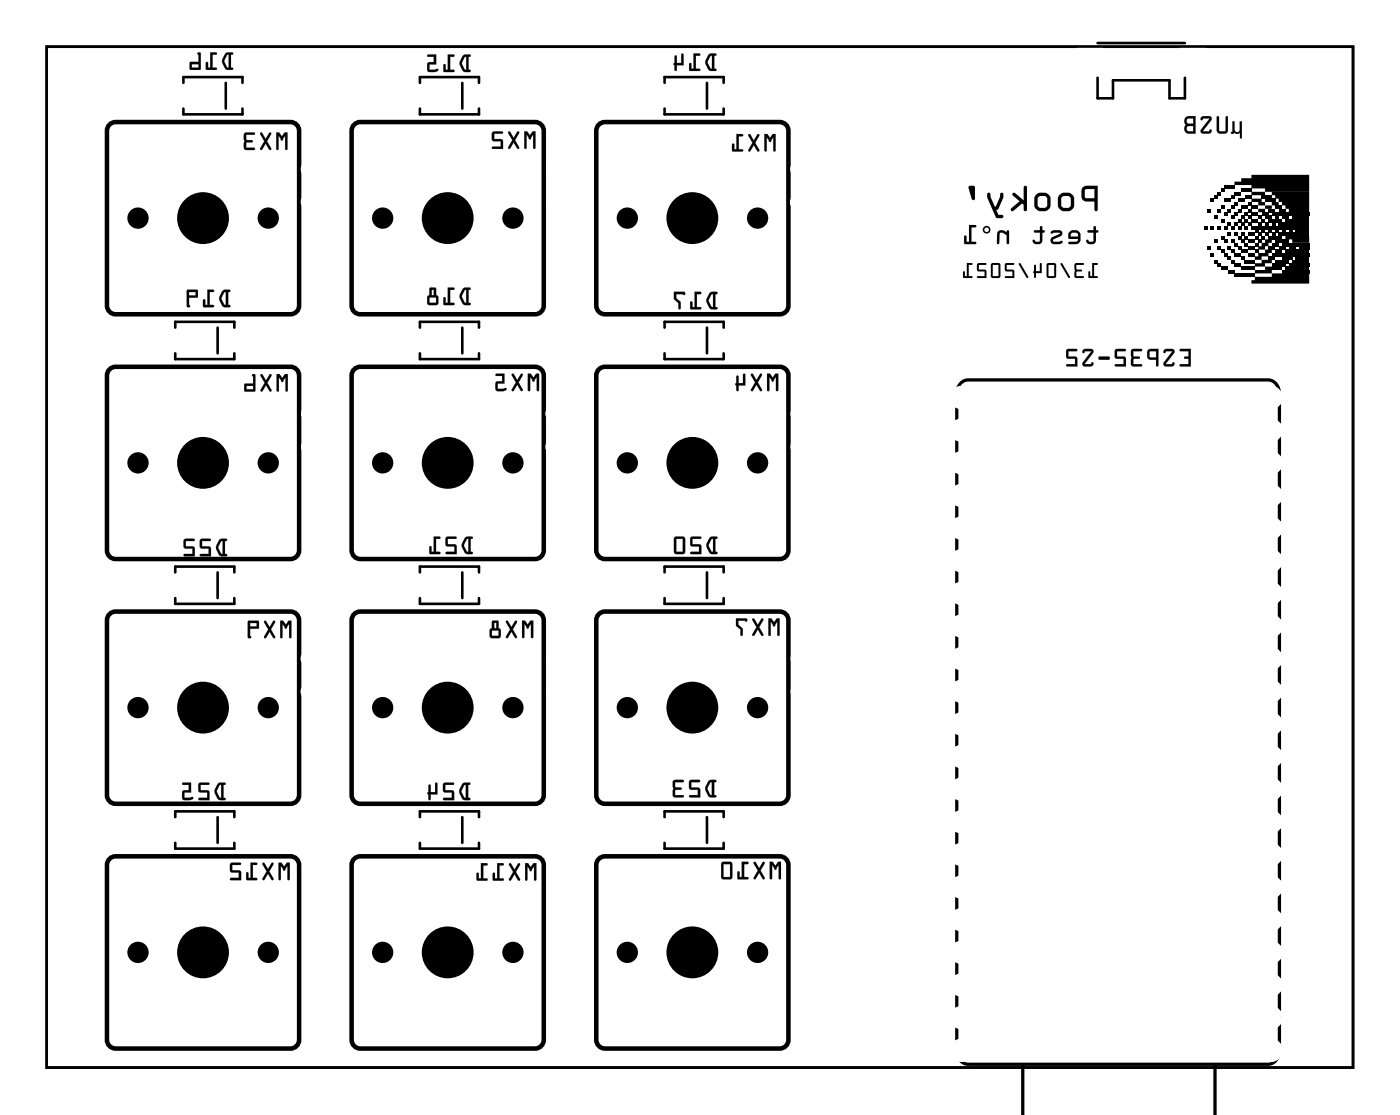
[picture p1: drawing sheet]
<svg xmlns="http://www.w3.org/2000/svg" width="109mm" height="87mm" viewBox="0 0 109 87" stroke-linecap="round" stroke-linejoin="round" font-family="sans-serif">
<g fill="none" stroke="#000" stroke-width=".2">
<path d="M3.6 3.6h101.8v79.5h-101.8zM14.3 6.5v-.5h4.6v.5M14.3 8.5v.4h4.6v-.4M17.6 6.5v2M32.7 6.5v-.5h4.6v.5M32.7 8.5v.4h4.6v-.4M36 6.5v2M51.7 6.5v-.5h4.6v.5M51.7 8.5v.4h4.6v-.4M55 6.5v2M85.5 6.1v1.6h1.2v-1.4h4.4v1.4h1.2v-1.6M85.5 3.4h6.8"/>
<path d="M13.6 25.5v-.4h4.6v.4M13.6 27.5v.5h4.6v-.5M16.9 25.5v2M32.7 25.5v-.4h4.6v.4M32.7 27.5v.5h4.6v-.5M36 25.5v2M51.7 25.5v-.4h4.6v.4M51.7 27.5v.5h4.6v-.5M55 25.5v2M13.6 44.6v-.5h4.6v.5M13.6 46.6v.4h4.6v-.4M16.9 44.6v2"/>
<path d="M32.7 44.6v-.5h4.6v.5M32.7 46.6v.4h4.6v-.4M36 44.6v2M51.7 44.6v-.5h4.6v.5M51.7 46.6v.4h4.6v-.4M55 44.6v2M13.6 63.6v-.4h4.6v.4M13.6 65.6v.5h4.6v-.5M16.9 63.6v2M32.7 65.6v.5h4.6v-.5M32.7 63.6v-.4h4.6v.4M36 63.6v2"/>
<path d="M51.7 65.6v.5h4.6v-.5M51.7 63.6v-.4h4.6v.4M55 63.6v2"/>
</g>
<g fill="#000">
<path d="M93.7 17.6h.3v.2h-.3zM94 16.3h.3v.2h-.3zM94 19.2h.3v.2h-.3zM94.3 15.5h.2v.2h-.2zM94.3 17.6h.2v.2h-.2zM94.3 19.7h.2v.3h-.2zM94.5 15.2h.3v.3h-.3zM94.5 16.8h.3v.2h-.3zM94.5 18.6h.3v.3h-.3zM94.8 14.9h.3v.3h-.3zM94.8 16.3h.3v.2h-.3zM94.8 17.6h.3v.2h-.3z"/>
<path d="M94.8 19.2h.3v.2h-.3zM95.1 14.7h.2v.2h-.2zM95.1 16h.2v.3h-.2zM95.1 17h.2v.3h-.2zM95.1 18.4h.2v.2h-.2zM95.1 19.4h.2v.3h-.2zM95.3 16.5h.3v.3h-.3zM95.3 17.6h.3v.2h-.3zM95.3 18.6h.3v.3h-.3zM95.3 19.7h.3v.3h-.3zM95.3 15.5h.6v.2h-.6zM95.6 16.3h.3v.2h-.3z"/>
<path d="M95.6 17.3h.3v.3h-.3zM95.6 18.1h.3v.3h-.3zM95.6 19.2h.3v.2h-.3zM95.6 20h.3v.2h-.3zM95.3 14.4h.8v.3h-.8zM95.9 15.2h.2v.3h-.2zM95.9 16h.2v.3h-.2zM95.9 16.8h.2v.2h-.2zM95.9 17.6h.2v.2h-.2zM95.9 18.6h.2v.3h-.2zM95.9 19.4h.2v.3h-.2zM96.1 15.7h.3v.3h-.3z"/>
<path d="M96.1 16.5h.3v.3h-.3zM96.1 17.3h.3v.3h-.3zM96.1 18.1h.3v.3h-.3zM96.1 18.9h.3v.3h-.3zM96.1 14.9h.5v.3h-.5zM96.4 16.3h.2v.2h-.2zM96.4 17h.2v.3h-.2zM96.4 17.6h.2v.2h-.2zM96.4 18.4h.2v.2h-.2zM96.4 19.2h.2v.2h-.2zM96.1 19.7h.5v.3h-.5zM96 9.4h.1v.7l.2 .2 .2-.2v-.7h.2v1.4h-.2v-.5a.26 .26 0 0 1-.4 0l-.1 .1h-.1v-.1l.1-.1z"/>
<path d="M96.4 15.5h.5v.2h-.5zM96.6 16.8h.3v.2h-.3zM96.6 17.3h.3v.3h-.3zM96.6 18.1h.3v.3h-.3zM96.6 18.6h.3v.3h-.3zM96.6 20h.3v.2h-.3zM96.6 16h.6v.3h-.6zM96.9 16.5h.3v.3h-.3zM96.9 17h.3v.3h-.3zM96.9 17.6h.3v.2h-.3zM96.9 18.4h.3v.2h-.3zM96.9 18.9h.3v.3h-.3z"/>
<path d="M96.6 19.4h.6v.3h-.6zM96.6 14.7h.8v.2h-.8zM96.9 15.2h.5v.3h-.5zM97.2 15.7h.2v.3h-.2zM97.2 16.3h.2v.2h-.2zM97.2 16.8h.2v.2h-.2zM97.2 17.3h.2v.3h-.2zM97.2 18.1h.5v.3h-.5zM97.2 18.6h.5v.3h-.5zM97.2 19.2h.5v.2h-.5zM97.2 19.7h.5v.3h-.5zM97.7 17.8h.3v.3h-.3z"/>
<path d="M97.4 16h.6v.3h-.6zM97.4 16.5h.6v.3h-.6zM97.4 17h.6v.3h-.6zM97.7 18.4h.3v.2h-.3zM97.7 18.9h.3v.3h-.3zM97.7 19.4h.3v.3h-.3zM98 17.3h.2v.3h-.2zM97.4 15.5h.8v.2h.3v.3h-.5v-.3h-.6zM98 16.8h.2v.2h-.2zM98 18.1h.2v.3h-.2zM98 18.6h.2v.3h-.2zM98.2 17.8h.3v.3h-.3z"/>
<path d="M98.2 17h.3v.3h-.3zM98.2 18.4h.3v.2h-.3zM98.2 16.5h.6v.3h-.6zM98.5 17.3h.3v.3h-.3zM98.5 18.1h.3v.3h-.3zM98.2 15.2h.8v.3h-.8zM98.5 16.8h.5v.2h-.5zM98.8 17.8h.2v.3h-.2zM98 19.2h.2v-.3h.3v-.3h.5v.3h-.2v.3h-.3v.2h-.5zM98 19.7h.5v-.3h.5v.3h-.2v.3h-.6v.2h-.5v-.2h.3zM98.5 15.5h.8v.2h-.8zM98.8 16.3h.5v.2h-.5z"/>
<path d="M99 17.3h.3v.3h-.3zM99 18.1h.3v.3h-.3zM98.8 19.2h.5v.2h-.5zM98.8 20h.5v.2h-.5zM98 16.3h.5v-.3h.5v-.3h.6v.3h-.6v.3h-.5v.2h-.5zM99.3 16.8h.3v.2h-.3zM99.3 17.8h.3v.3h-.3zM99 18.9h.6v.3h-.6zM99.3 16h.5v.3h-.5zM98.8 17h1v.3h-1zM98.8 18.4h1v.2h-1zM99.3 19.4h.5v.3h-.5z"/>
<path d="M99.6 16.3h.5v.2h-.5zM99.8 17.8h.3v.3h-.3zM99.6 19.2h.5v.2h-.5zM99.8 16.8h.6v.2h-.6zM99.3 18.6h1.1v.3h-1.1zM100.4 17.8h.2v.3h-.2zM99.8 20h.8v.2h-.8zM100.4 19.2h.5v.2h-.5zM96.1 14.1h.5v-.2h.8v-.3h4.5v1.3h-3.4v.3h-1.1v-.3h1.1v-.2h-1.1v-.3h-1.3zM99 14.9h2.9v1.6h-1.5v-.2h-.3v-.3h-.3v-.3h-.2v-.2h-.3v-.3h-.3zM100.6 16.8h1.3v.2h-1.3zM100.1 17h1.8v.3h-1.8z"/>
<path d="M100.9 17.8h1v.3h-1zM100.1 18.4h1.8v.5h-1.3v-.3h-.5zM101.1 19.2h.8v.2h-.8zM100.1 19.4h1.8v.3h-1.8zM100.9 20h1v.2h-1zM94.5 20.2h.3v.3h-.3zM94.8 20.5h.3v.3h-.3zM95.1 20.8h.5v.2h-.5zM95.9 20.2h.2v.3h-.2zM95.6 21h.5v.3h-.5zM96.1 20.5h.5v.3h-.5zM96.9 20.2h.8v.3h-.8z"/>
<path d="M96.6 20.8h1.1v.2h-1.1zM96.1 21.3h1.6v.2h-1.6zM97.7 20.5h.5v-.3h.8v.3h-.5v.3h-.8zM97.7 21h.8v-.2h1.3v.2h-.8v.3h-1.3zM99 20.5h1.1v.3h-1.1zM99.3 20.2h1.1v.3h-1.1zM100.6 20.2h1.3v.3h-1.3zM100.4 20.5h1.5v.3h-1.5zM100.1 20.8h1.8v.2h-1.8zM97.7 21.5h1.3v-.2h2.9v.8h-4.5v-.3h.3z"/>
<path d="M17.5 4.2a.81 .81 0 0 0 0 1.2h.6h.1l-.2-.1v-1l.1-.1 .1-.1h-.5zM17.7 4.3h.1v1l-.1-.1-.2-.4zM16.4 4.1v1.2h-.2v-.4l-.1-.1-.1 .6h.8v-.1h-.3v-1l.3-.1 .1-.1zM15.4 4.1l.1 .7h-.7v.6h.8v-1.2v-.1zM14.9 5h.6v.3h-.6z"/>
<path d="M17.5 4.2l-.2 .5v.2l.3 .5 .5 .1a.1 .1 0 0 0 .1-.1 .1 .1 0 0 0-.1-.1h-.1v-1h.1a.1 .1 0 0 0 .1-.1 .1 .1 0 0 0-.1-.1zM17.6 4.2l.1-.1h.4v.1h-.1v1.1h.1v.1h-.5l-.3-.5v-.3zM17.7 4.3h.1v1l-.1-.1-.2-.4zM17.7 4.3l-.2 .5 .2 .4 .1 .1v-1.1zM16.4 4.1v1.2h-.2v-.4a.1 .1 0 0 0-.1-.1 .1 .1 0 0 0-.1 .1v.5l.8 .1a.1 .1 0 0 0 .1-.1 .1 .1 0 0 0-.1-.1h-.3v-1h.3a.1 .1 0 0 0 .1-.1 .1 .1 0 0 0-.1-.1zM16.4 4.1h.5l-.1 .1h-.3v1.1h.3v.1h-.8l.1-.6 .1 .1v.4h.2zM15.4 4.1l.1 .7h-.7v.6h.8v-1.2v-.1zM15.4 4.1l.2 .1v1.2h-.8v-.5l.7-.1zM14.9 5h.6v.3h-.6zM14.9 5v.3h.6v-.3z"/>
<path d="M21.5 10.3l.1 1.4 .1-.1v-1l.2 .2a.1 .1 0 0 0 0 .1 .1 .1 0 0 0 .1-.1l.2-.2v1l.1 .1 .1-1.4h-.2l-.3 .3-.2-.3zM20.3 10.3l.3 .7-.3 .6h.1l.3-.4 .3 .4 .1 .1v-.2l-.3-.5 .3-.6h-.1l-.3 .4-.3-.4zM19 10.4v1.2l.2 .1h.6v-.2h-.6v-.4h.4l.1-.1-.1-.1h-.4v-.4h.6l.1-.1z"/>
<path d="M21.5 10.3v1.3a.1 .1 0 0 0 .1 .1 .1 .1 0 0 0 .1-.1v-1l.2 .2a.1 .1 0 0 0 0 .1 .1 .1 0 0 0 .1-.1l.2-.2v1a.1 .1 0 0 0 .1 .1 .1 .1 0 0 0 .1-.1v-1.3h-.2l-.3 .3-.2-.3zM21.5 10.3h.2l.2 .3 .3-.3h.2l-.1 1.4-.1-.1v-1.1l-.3 .4-.2-.4v1.1l-.1 .1-.1-.1zM20.3 10.3v.1l.3 .6-.3 .5a.1 .1 0 0 0 0 .2 .1 .1 0 0 0 .1-.1l.3-.4 .2 .4a.11 .11 0 0 0 .2 .1 .1 .1 0 0 0 0-.2l-.3-.5 .3-.6a.1 .1 0 0 0 0-.1 .11 .11 0 0 0-.2 .1l-.2 .4-.3-.4zM20.3 10.3l.1 .1 .3 .4 .3-.4h.1l-.3 .6 .3 .5v.2l-.1-.1-.3-.4-.3 .4h-.1l.3-.6-.3-.6zM19 10.4v1.2l.2 .1h.6a.1 .1 0 0 0 .1-.1 .1 .1 0 0 0-.1-.1h-.6v-.4h.4a.1 .1 0 0 0 .1-.1 .1 .1 0 0 0-.1-.1h-.4v-.4h.6a.1 .1 0 0 0 .1-.1 .1 .1 0 0 0-.1-.1zM19 10.4h.8v.1h-.6v.4h.4l.1 .1-.1 .1h-.4v.4h.6v.2h-.6l-.2-.1z"/>
<path d="M36 4.3a.81 .81 0 0 0 0 1.2l.6 .1 .1-.1-.2-.1v-1h.1v-.1l-.4-.1zM36.2 4.4h.1v1h-.1l-.2-.5zM34.9 4.2v1.2h-.2v-.4h-.1l-.1 .6h.8v-.2h-.3v-1h.3l.1-.1zM33.3 4.3v.1h.5v.4l-.5 .1v.6l.1 .1h.4a.15 .15 0 0 0 .3 0 .15 .15 0 0 0-.1-.2h-.6v-.4h.6v-.8z"/>
<path d="M36 4.3l-.2 .5v.3l.3 .5h.5a.1 .1 0 0 0 .1-.1 .1 .1 0 0 0-.1-.1h-.1v-1h.1a.1 .1 0 0 0 .1-.1 .1 .1 0 0 0-.1-.1zM36.1 4.3h.1h.4v.1h-.1v1l.1 .1v.1h-.5l-.3-.5v-.4zM36.2 4.4h.1v1h-.1l-.2-.5zM36.2 4.4l-.2 .5 .2 .5h.1v-1zM34.9 4.2v1.2h-.2v-.3a.1 .1 0 0 0-.1-.1 .1 .1 0 0 0-.1 .1v.5h.8a.1 .1 0 0 0 .1-.1 .1 .1 0 0 0-.1-.1h-.3v-1h.3a.1 .1 0 0 0 .1-.1 .1 .1 0 0 0-.1-.1zM34.9 4.2l.5 .1-.1 .1h-.3v1h.3v.2l-.8-.1 .1-.5h.1v.4h.2zM33.3 4.3v.1h.5v.4l-.5 .1v.6l.1 .1 .7-.1a.1 .1 0 0 0 0-.1 .1 .1 0 0 0-.1 0h-.6v-.4h.6v-.8zM33.3 4.3l.7-.1v.8h-.6v.4h.6h.1v.1l-.7 .1-.1-.1v-.6l.5-.1v-.4h-.5z"/>
<path d="M40.8 10.2l.1 1.4 .1-.1v-1l.2 .2a.11 .11 0 0 0 .1 .2 .1 .1 0 0 0 0-.2l.2-.2v1l.1 .1 .1-1.4h-.2l-.2 .3-.3-.3zM39.6 10.3l.3 .6-.3 .6h.1l.3-.4 .3 .4 .1 .1v-.1l-.3-.6 .3-.6h-.1l-.3 .4-.3-.4zM38.4 10.3l-.1 .6 .2 .1h.5v.4h-.6l-.1 .1 .9 .1-.1-.7-.6-.1v-.4h.6l.1-.1z"/>
<path d="M40.8 10.2v1.3a.1 .1 0 0 0 .1 .1 .1 .1 0 0 0 .1-.1v-1l.2 .2a.11 .11 0 0 0 .1 .2 .1 .1 0 0 0 0-.2l.2-.2v1a.1 .1 0 0 0 .1 .1 .1 .1 0 0 0 .1-.1v-1.3h-.2l-.2 .3-.3-.3zM40.8 10.2h.2l.3 .3 .2-.3h.2l-.1 1.4-.1-.1v-1.1l-.2 .4-.3-.4v1.1l-.1 .1-.1-.1zM39.6 10.2v.2l.3 .5-.3 .6a.1 .1 0 0 0 0 .1 .1 .1 0 0 0 .1 0l.3-.5 .3 .5a.1 .1 0 0 0 .1 0 .1 .1 0 0 0 0-.1l-.3-.6 .3-.5a.1 .1 0 0 0 0-.2 .1 .1 0 0 0-.1 .1l-.3 .4-.3-.4zM39.6 10.3h.1l.3 .5 .3-.5h.1l-.3 .6 .3 .6v.1l-.1-.1-.3-.4-.3 .4h-.1l.3-.6-.3-.5zM38.3 10.3v.7h.7v.4h-.6a.1 .1 0 0 0-.1 .1 .1 .1 0 0 0 .1 .1h.8l-.1-.7-.6-.1v-.4h.6a.1 .1 0 0 0 .1-.1 .1 .1 0 0 0-.1-.1zM38.4 10.3h.8l-.1 .1h-.6v.4l.6 .1 .1 .7-.9-.1 .1-.1h.6v-.4h-.5l-.2-.1z"/>
<path d="M55.2 4.3a.81 .81 0 0 0 0 1.1l.5 .1 .1-.1-.2-.1v-1h.2v-.1h-.4zM55.3 4.4l.1-.1v1h-.1l-.2-.5zM54 4.2v1.1h-.2v-.3l-.1-.1v.6h.8v-.1l-.3-.1v-1h.3v-.1zM52.6 4.3l-.1 .6-.1 .1 .2 .5h.1v-.4h.5v-.9h-.1l-.1 .7h-.3v-.5z"/>
<path d="M55.2 4.2l-.3 .6 .1 .2 .2 .5h.5a.1 .1 0 0 0 .1-.1 .1 .1 0 0 0-.1-.1h-.1v-1h.1a.1 .1 0 0 0 .1 0 .1 .1 0 0 0-.1-.1zM55.2 4.3l.2-.1h.4l-.1 .1h-.1v1.1h.2l-.1 .1h-.5l-.2-.5v-.3zM55.3 4.4l.1-.1v1h-.1l-.2-.5zM55.3 4.3l-.2 .5 .2 .5 .1 .1v-1.1zM54 4.2v1.1h-.2v-.3a.1 .1 0 0 0-.1-.1 .1 .1 0 0 0-.1 .1l.1 .5h.7a.1 .1 0 0 0 .1-.1 .1 .1 0 0 0-.1-.1h-.2v-1h.2a.1 .1 0 0 0 .1 0 .1 .1 0 0 0-.1-.1zM54 4.2h.5v.1h-.3v1.1h.3v.1h-.8v-.6l.1 .1v.4h.2zM52.5 4.3v.6a.09 .09 0 0 0-.1 .1 .09 .09 0 0 0 .1 .1v.3a.1 .1 0 0 0 .1 .1 .1 .1 0 0 0 .1-.1v-.3h.5v-.9a.1 .1 0 0 0-.1 0 .1 .1 0 0 0-.1 0v.7h-.3v-.5zM52.6 4.3l.1 .1v.5h.4v-.7h.1v.9h-.5v.3l-.1 .1-.2-.5 .1-.1z"/>
<path d="M59.5 10.4l.1 1.4 .1-.1v-1l.2 .2a.11 .11 0 0 0 .1 .2 .1 .1 0 0 0 0-.2l.2-.2v1l.1 .1 .1-1.4h-.2l-.2 .3-.3-.3zM58.3 10.5l.3 .6-.3 .6 .1 .1 .3-.5 .3 .5h.1v-.1l-.3-.6 .3-.6h-.1l-.3 .4-.3-.4zM57.3 10.4v1.2h-.1v-.4h-.1l-.1 .5 .8 .1v-.2h-.3v-1h.3l.1-.1z"/>
<path d="M59.5 10.4v1.3a.1 .1 0 0 0 .1 .1 .1 .1 0 0 0 .1-.1v-1l.2 .2a.11 .11 0 0 0 .1 .2 .1 .1 0 0 0 0-.2l.2-.2v1a.1 .1 0 0 0 .1 .1 .1 .1 0 0 0 .1-.1v-1.3h-.2l-.2 .3-.3-.3zM59.5 10.4h.2l.3 .4 .2-.4h.2l-.1 1.4-.1-.1v-1l-.2 .3-.3-.4v1.1l-.1 .1-.1-.1zM58.3 10.5v.1l.3 .5-.3 .6a.1 .1 0 0 0 0 .1 .1 .1 0 0 0 .1 0l.3-.5 .3 .5a.1 .1 0 0 0 .1 0 .1 .1 0 0 0 0-.1l-.3-.6 .3-.5a.1 .1 0 0 0 0-.2 .1 .1 0 0 0-.1 .1l-.3 .4-.3-.4zM58.3 10.5h.1l.3 .5 .3-.5h.1l-.3 .6 .3 .6v.1h-.1l-.3-.5-.3 .5-.1-.1 .3-.6-.3-.5zM57.3 10.4v1.2h-.1v-.3a.1 .1 0 0 0-.1-.1 .1 .1 0 0 0-.1 .1v.5h.8a.1 .1 0 0 0 .1-.1 .1 .1 0 0 0-.1-.1h-.3v-1h.3a.1 .1 0 0 0 .1-.1 .1 .1 0 0 0-.1-.1zM57.3 10.4l.6 .1-.1 .1h-.3v1h.3v.2l-.8-.1 .1-.5h.1v.4h.2z"/>
<path d="M84.3 14.6a.8 .8 0 0 0 .1 1.1h.8v.6a.13 .13 0 0 0 .1 .1 .13 .13 0 0 0 .2-.1v-1.8h-.9zM84.3 14.6l.3-.1h.9v1.8a.13 .13 0 0 1-.2 .1 .13 .13 0 0 1-.1-.1v-.6h-.6a.39 .39 0 0 1-.4-.4v-.5zM84.5 14.8l.7-.1v.7h-.7zM84.5 14.8v.6h.7v-.7zM82.5 15.2a1.02 1.02 0 0 0-.1 .8v.2l.3 .2h.5l.3-.1a1.05 1.05 0 0 0 .1-.9l-.1-.3a.64 .64 0 0 0-.7-.1zM82.5 15.2l.3-.2h.5l.3 .4a1.05 1.05 0 0 1-.1 .9l-.3 .1h-.5l-.3-.2v-.2a1.02 1.02 0 0 1 .1-.8zM82.7 15.3h.5l.2 .1v.6l-.2 .2h-.4l-.2-.2v-.5zM82.7 15.3l-.1 .2v.5l.2 .2h.4l.2-.2v-.6l-.2-.1zM80.7 15.2a1.02 1.02 0 0 0-.2 .8l.1 .2 .3 .2h.5l.3-.1a1.05 1.05 0 0 0 .1-.9l-.2-.3a.64 .64 0 0 0-.6-.1zM80.7 15.2l.2-.2h.6l.3 .4a1.05 1.05 0 0 1-.1 .9l-.3 .1h-.5l-.3-.2-.1-.2a1.02 1.02 0 0 1 .2-.8zM80.9 15.3h.5l.1 .1v.6l-.1 .2h-.4l-.2-.2v-.5zM80.9 15.3l-.1 .2v.5l.2 .2h.4l.1-.2v-.6l-.1-.1zM78.9 15v.2l.5 .5-.7 .5a.13 .13 0 0 0 0 .2 .13 .13 0 0 0 .2 0l.7-.6 .1 .1v.4a.13 .13 0 0 0 .1 .1 .13 .13 0 0 0 .2-.1v-1.7a.13 .13 0 0 0-.2-.1 .13 .13 0 0 0-.1 .1v1l-.7-.6zM78.9 15h.1l.7 .6v-1a.13 .13 0 0 1 .1-.1 .13 .13 0 0 1 .2 .1v1.7a.13 .13 0 0 1-.2 .1 .13 .13 0 0 1-.1-.1v-.4l-.1-.1-.7 .6a.13 .13 0 0 1-.2 0 .13 .13 0 0 1 0-.2l.7-.5-.5-.5zM76.9 15v.4l.6 1.5 .5 .1a.13 .13 0 0 0 .1-.1 .13 .13 0 0 0-.1-.2h-.3l-.1-.4h.1l.4-.9v-.3a.13 .13 0 0 0-.1-.1 .13 .13 0 0 0-.1 .1v.2l-.4 .8-.4-.8v-.2zM76.9 15l.2 .1v.2l.4 .8 .4-.8v-.2a.13 .13 0 0 1 .1-.1 .13 .13 0 0 1 .1 .1v.3l-.4 .9h-.1l.1 .4h.3a.13 .13 0 0 1 .1 .2 .13 .13 0 0 1-.1 .1l-.5-.1-.6-1.5zM75.4 14.5v.1l.3 .9a.13 .13 0 0 0 .1 .1 .13 .13 0 0 0 .1-.2v-.9h-.1zM75.4 14.5h.4h.1v.9a.13 .13 0 0 1-.1 .2 .13 .13 0 0 1-.1-.1l-.3-.9z"/>
<path d="M84.3 14.6a.8 .8 0 0 0 .1 1.1h.8v.6a.13 .13 0 0 0 .1 .1 .13 .13 0 0 0 .2-.1v-1.8h-.9zM84.5 14.8l.7-.1v.7h-.7zM82.5 15.2a1.02 1.02 0 0 0-.1 .8v.2l.3 .2h.5l.3-.1a1.05 1.05 0 0 0 .1-.9l-.1-.3a.64 .64 0 0 0-.7-.1zM82.7 15.3h.5l.2 .1v.6l-.2 .2h-.4l-.2-.2v-.5zM80.7 15.2a1.02 1.02 0 0 0-.2 .8l.1 .2 .3 .2h.5l.3-.1a1.05 1.05 0 0 0 .1-.9l-.2-.3a.64 .64 0 0 0-.6-.1zM80.9 15.3h.5l.1 .1v.6l-.1 .2h-.4l-.2-.2v-.5zM78.9 15v.2l.5 .5-.7 .5a.13 .13 0 0 0 0 .2 .13 .13 0 0 0 .2 0l.7-.6 .1 .1v.4a.13 .13 0 0 0 .1 .1 .13 .13 0 0 0 .2-.1v-1.7a.13 .13 0 0 0-.2-.1 .13 .13 0 0 0-.1 .1v1l-.7-.6zM76.9 15v.4l.6 1.5 .5 .1a.13 .13 0 0 0 .1-.1 .13 .13 0 0 0-.1-.2h-.3l-.1-.4h.1l.4-.9v-.3a.13 .13 0 0 0-.1-.1 .13 .13 0 0 0-.1 .1v.2l-.4 .8-.4-.8v-.2zM75.4 14.5l.3 1a.13 .13 0 0 0 .1 .1 .13 .13 0 0 0 .1-.2v-.9h-.1z"/>
<path d="M84.7 17.9v.2h.4v.6v.1h-.2l-.2-.1-.1 .1a.41 .41 0 0 0 .4 .2 .41 .41 0 0 0 .3-.3v-.6h.1a.1 .1 0 0 0 .1-.1 .1 .1 0 0 0-.1-.1h-.1v-.2a.1 .1 0 0 0-.1-.1 .1 .1 0 0 0-.1 .1v.2zM84.7 17.9h.4v-.2a.1 .1 0 0 1 .1-.1 .1 .1 0 0 1 .1 .1v.2h.1a.1 .1 0 0 1 .1 .1 .1 .1 0 0 1-.1 .1h-.1v.6a.37 .37 0 0 1-.4 .4 .37 .37 0 0 1-.3-.4h.1l.2 .1h.2v-.1v-.6h-.4zM83.3 18l-.1 .3v.3h.7v.1l-.1 .1h-.5a.1 .1 0 0 0-.1 .1 .1 .1 0 0 0 .1 .1h.6l.2-.3v-.5l-.1-.2-.5-.1zM83.3 18l.2-.1 .5 .1 .1 .2v.5l-.2 .3h-.6a.1 .1 0 0 1-.1-.1 .1 .1 0 0 1 .1-.1h.5l.1-.2h-.7v-.3zM83.4 18.2l.4-.1 .1 .1v.2h-.5zM83.4 18.2v.2h.5v-.2l-.1-.1zM81.8 18a.11 .11 0 0 0 .1 .2 .11 .11 0 0 0 .1-.1l.5 .1-.5 .2a.3 .3 0 0 0-.2 .4 .3 .3 0 0 0 .3 .2l.6-.1a.11 .11 0 0 0 0-.2 .11 .11 0 0 0-.2 .1h-.4l-.1-.1 .6-.3a.25 .25 0 0 0 .1-.3 .25 .25 0 0 0-.2-.2h-.4zM81.8 18a.73 .73 0 0 1 .8 0l.1 .2-.1 .2-.6 .3 .1 .1h.4a.11 .11 0 0 1 .2-.1 .1 .1 0 0 1 0 .2l-.6 .1a.3 .3 0 0 1-.3-.2 .3 .3 0 0 1 .2-.4l.5-.2-.4-.1a.12 .12 0 0 1-.2 .1 .12 .12 0 0 1-.1-.2zM80.5 17.9l.1 .2h.4v.6l-.1 .1h-.2l-.2-.1-.1 .1a.41 .41 0 0 0 .4 .2 .41 .41 0 0 0 .4-.3v-.6h.1a.1 .1 0 0 0 .1-.1 .1 .1 0 0 0-.1-.1h-.1v-.2a.1 .1 0 0 0-.1-.1 .1 .1 0 0 0-.1 .1v.2zM80.5 17.9h.5v-.2a.1 .1 0 0 1 .1-.1 .1 .1 0 0 1 .1 .1v.2h.1a.1 .1 0 0 1 .1 .1 .1 .1 0 0 1-.1 .1h-.1v.6a.38 .38 0 0 1-.4 .3 .38 .38 0 0 1-.4-.3h.1l.2 .1h.2l.1-.1v-.6h-.4zM77.7 18l-.1 .2v.7a.1 .1 0 0 0 .1 .1 .1 .1 0 0 0 .1-.1v-.7l.1-.1 .5 .2v.6a.1 .1 0 0 0 .1 .1 .1 .1 0 0 0 .1-.1v-.9a.1 .1 0 0 0-.1-.1 .1 .1 0 0 0-.1 .1v.1l-.4-.2zM77.7 18l.3-.1 .4 .2v-.1a.1 .1 0 0 1 .1-.1 .1 .1 0 0 1 .1 .1v.9a.1 .1 0 0 1-.1 .1 .1 .1 0 0 1-.1-.1v-.6l-.3-.2-.3 .1v.7a.1 .1 0 0 1-.1 .1 .1 .1 0 0 1-.1-.1v-.7zM76.5 17.9a.3 .3 0 0 0 .6 0 .3 .3 0 0 0-.6 0zM76.5 17.9a.3 .3 0 0 1 .6 0 .3 .3 0 0 1-.6 0zM76.6 17.9a.2 .2 0 0 1 .4 0 .2 .2 0 0 1-.4 0zM76.6 17.9a.2 .2 0 0 0 .4 0 .2 .2 0 0 0-.4 0zM75.4 17.5l.1 1.3h-.2v-.4a.1 .1 0 0 0-.1-.1 .1 .1 0 0 0-.1 .1v.6h.8a.1 .1 0 0 0 .1-.1 .1 .1 0 0 0-.1-.1h-.3v-1.1h.3a.1 .1 0 0 0 .1-.1 .1 .1 0 0 0-.1-.1zM75.4 17.5h.5a.1 .1 0 0 1 .1 .1 .1 .1 0 0 1-.1 .1h-.3v1.1h.3a.1 .1 0 0 1 .1 .1 .1 .1 0 0 1-.1 .1h-.8v-.6a.1 .1 0 0 1 .1-.1 .1 .1 0 0 1 .1 .1v.4h.1z"/>
<path d="M84.7 17.9v.2h.4v.6v.1h-.2l-.2-.1h-.1a.38 .38 0 0 0 .3 .3 .38 .38 0 0 0 .4-.3v-.6h.1a.1 .1 0 0 0 .1-.1 .1 .1 0 0 0-.1-.1h-.1v-.2a.1 .1 0 0 0-.1-.1 .1 .1 0 0 0-.1 .1v.2zM83.3 18l-.1 .3v.3l.7 .1-.1 .1h-.5a.1 .1 0 0 0-.1 .1 .1 .1 0 0 0 .1 .1h.6l.2-.3v-.5l-.1-.2-.5-.1zM83.4 18.2l.4-.1 .1 .1v.2h-.5zM81.8 18a.11 .11 0 0 0 .1 .2 .11 .11 0 0 0 .1-.1l.5 .1-.5 .2a.3 .3 0 0 0-.2 .4 .3 .3 0 0 0 .3 .2l.6-.1a.13 .13 0 0 0-.1-.2 .13 .13 0 0 0-.1 .1h-.5v-.1l.6-.3a.25 .25 0 0 0 .1-.3 .25 .25 0 0 0-.2-.2h-.4zM80.5 17.9l.1 .2h.4v.6l-.1 .1h-.2l-.2-.1h-.1a.38 .38 0 0 0 .4 .3 .38 .38 0 0 0 .4-.3v-.6h.1a.1 .1 0 0 0 .1-.1 .1 .1 0 0 0-.1-.1h-.1v-.2a.1 .1 0 0 0-.1-.1 .1 .1 0 0 0-.1 .1v.2zM77.7 18l-.1 .2v.7a.1 .1 0 0 0 .1 .1 .1 .1 0 0 0 .1-.1v-.7l.1-.1 .5 .2v.6a.1 .1 0 0 0 .1 .1 .1 .1 0 0 0 .1-.1v-.9a.1 .1 0 0 0-.1-.1 .1 .1 0 0 0-.1 .1v.1l-.4-.2zM76.5 17.9a.3 .3 0 0 0 .6 0 .3 .3 0 0 0-.6 0zM76.6 17.9a.2 .2 0 0 1 .4 0 .2 .2 0 0 1-.4 0zM75.4 17.5v1.3h-.1v-.4a.1 .1 0 0 0-.1-.1 .1 .1 0 0 0-.1 .1v.6h.8a.1 .1 0 0 0 .1-.1 .1 .1 0 0 0-.1-.1h-.3v-1.1h.3a.1 .1 0 0 0 .1-.1 .1 .1 0 0 0-.1-.1z"/>
<path d="M94.8 9.1v1.1l.1 .2h.5l.2-.3v-1l-.1-.1-.1 .1v1.1h-.4l-.1-.1v-1zM93.5 9.1v.2v.1l.2-.2h.5l-.7 .9v.2l.2 .1h.5l.1-.1v-.2l-.2 .1h-.4l.6-.8v-.2l-.1-.2zM92.3 9.1l-.1 .4 .1 .2-.1 .3a.36 .36 0 0 0 .4 .4h.5v-1.4h-.5zM92.4 9.9l.5-.1v.4h-.5zM92.4 9.3l.5-.1v.4h-.5z"/>
<path d="M94.8 9.1l-.1 1 .1 .2 .2 .1h.5l.1-.2v-1.1a.1 .1 0 0 0-.1-.1 .1 .1 0 0 0-.1 .1v1.1h-.4l-.1-.1v-1zM94.8 9.1h.1v1l.1 .1h.4v-1.1h.1h.1v1l-.2 .3h-.5l-.1-.2zM93.5 9.1v.2a.13 .13 0 0 0 .1 .1 .13 .13 0 0 0 .1-.2h.5l-.7 .9v.2l.7 .1 .2-.2a.13 .13 0 0 0-.2-.1 .13 .13 0 0 0-.1 .1h-.4l.6-.8a.21 .21 0 0 0 0-.3 .21 .21 0 0 0-.1-.1zM93.6 9.1l.6-.1a.21 .21 0 0 1 .1 .4l-.7 .8h.5l.2-.1v.2l-.1 .1h-.5a.19 .19 0 0 1-.2-.1 .19 .19 0 0 1 0-.2l.7-.9h-.5l-.2 .1zM92.3 9.1l-.1 .4 .1 .2-.1 .3a.37 .37 0 0 0 .4 .4h.5v-1.4h-.5zM92.3 9.1l.3-.1h.5v1.4h-.5a.39 .39 0 0 1-.4-.3 .39 .39 0 0 1 .2-.4l-.2-.2zM92.5 9.9l.4-.1v.4h-.4zM92.4 9.9v.3h.5v-.4zM92.5 9.3l.4-.1v.4h-.4zM92.4 9.3v.3h.5v-.4z"/>
<path d="M96 9.4v.8h-.2v.2h.2l.1-.1a.25 .25 0 0 0 .2 .1 .25 .25 0 0 0 .2-.1v.5h.2v-1.4h-.2v.7l-.2 .2-.2-.2v-.7zM96 9.4h.1v.6a.22 .22 0 0 0 .2 .3 .22 .22 0 0 0 .2-.3v-.6h.2v1.4h-.2l.1-.5a.27 .27 0 0 1-.5 0l-.1 .1h-.1v-.1l.1-.1z"/>
<path d="M3.6 3.6v79.5h101.8v-79.5zM3.6 3.6h101.8v79.5h-101.8z"/>
<path d="M17.3 22.6a.81 .81 0 0 0 0 1.2l.5 .1 .1-.1-.1-.1v-1h.1v-.1l-.4-.1zM17.5 22.7h.1v1h-.2l-.2-.5zM16.2 22.5v1.2h-.2v-.4h-.1l-.1 .6h.8v-.2h-.3v-1h.3l.1-.1zM14.6 22.6l-.1 1.2 .2 .1 .1-.1-.1-.1v-.5l.7-.1v-.5l-.1-.1zM14.7 22.7h.5v.3h-.5z"/>
<path d="M17.3 22.6l-.2 .5v.3l.3 .5h.4a.1 .1 0 0 0 .1-.1 .1 .1 0 0 0-.1-.1v-1a.1 .1 0 0 0 .1-.1 .1 .1 0 0 0-.1-.1zM17.3 22.6h.2h.4v.1h-.1v1l.1 .1v.1h-.5l-.3-.5v-.3zM17.5 22.7h.1v1h-.1l-.2-.5zM17.5 22.7l-.3 .5 .2 .5h.2v-1zM16.1 22.5l.1 1.2h-.2v-.3a.1 .1 0 0 0-.1-.1 .1 .1 0 0 0-.1 .1v.5h.8a.1 .1 0 0 0 .1-.1 .1 .1 0 0 0-.1-.1h-.3v-1h.3a.1 .1 0 0 0 .1-.1 .1 .1 0 0 0-.1-.1zM16.2 22.5l.5 .1-.1 .1h-.3v1l.3 .1v.1h-.8l.1-.6h.1v.4h.2zM14.6 22.6l-.1 1.2 .2 .1a.09 .09 0 0 0 .1-.1 .09 .09 0 0 0-.1-.1v-.5h.7v-.6l-.1-.1zM14.6 22.6h.7h.1v.5l-.7 .1v.5l.1 .1-.1 .1-.1-.1zM14.7 22.7h.5v.3h-.5zM14.7 22.7v.3h.5v-.3z"/>
<path d="M21.5 29.1l.1 1.4 .1-.1v-1l.2 .2a.1 .1 0 0 0 .1 .1 .1 .1 0 0 0 .1-.1l.1-.2v1l.2 .1v-1.4h-.2l-.2 .3-.2-.3zM20.3 29.1l.3 .7-.3 .6h.1l.3-.4 .3 .4 .1 .1v-.2l-.3-.5 .3-.6h-.1l-.3 .4-.3-.4zM19.6 29.1l.1 .8h-.7l.1 .6 .8-.1v-1.2l-.1-.1zM19.2 30h.5v.3h-.5z"/>
<path d="M21.5 29.1v1.3a.1 .1 0 0 0 .1 .1 .1 .1 0 0 0 .1-.1v-1l.2 .2a.1 .1 0 0 0 .1 .1 .1 .1 0 0 0 .1-.1l.1-.2v1a.1 .1 0 0 0 .1 .1 .1 .1 0 0 0 .1-.1v-1.3h-.2l-.2 .3-.2-.3zM21.5 29.1h.3l.2 .3 .2-.3h.2v1.4l-.2-.1v-1.1l-.2 .4-.3-.4v1.1v.1l-.1-.1zM20.3 29.1v.2l.3 .5-.3 .5a.1 .1 0 0 0 0 .2 .11 .11 0 0 0 .2-.1l.2-.4 .3 .4a.1 .1 0 0 0 .1 .1 .1 .1 0 0 0 0-.2l-.3-.5 .3-.5a.1 .1 0 0 0 0-.2 .1 .1 0 0 0-.1 .1l-.3 .4-.2-.4zM20.3 29.1l.1 .1 .3 .4 .3-.4h.1l-.3 .6 .3 .5v.2l-.1-.1-.3-.4-.3 .4h-.1l.3-.6-.3-.6zM19.6 29.1l.1 .8h-.7l.1 .6 .8-.1v-1.2l-.1-.1zM19.7 29.1l.2 .1v1.2l-.8 .1-.1-.6h.7zM19.2 30h.5v.3h-.5zM19.2 30v.3h.5v-.3z"/>
<path d="M36 22.5a.81 .81 0 0 0 0 1.2h.6h.1l-.2-.1v-1l.1-.1v-.1h-.4zM36.2 22.6h.1v1l-.1-.1-.2-.4zM34.9 22.4v1.2h-.2v-.4l-.1-.1-.1 .6h.8v-.1h-.3v-1h.3l.1-.2zM33.5 22.4l-.1 .6-.1 .2v.4l.1 .1h.6l.1-.1v-.4l-.1-.2-.1-.6zM33.4 23.2h.6v.4h-.6zM33.6 22.6h.2v.4h-.2z"/>
<path d="M36 22.5l-.2 .5v.2l.3 .5 .5 .1a.1 .1 0 0 0 .1-.1 .1 .1 0 0 0-.1-.1h-.1v-1h.1a.1 .1 0 0 0 .1-.1 .1 .1 0 0 0-.1-.1zM36.1 22.5l.1-.1h.4v.1l-.1 .1v1h.1v.1h-.5l-.3-.5v-.3zM36.2 22.6h.1v1l-.1-.1-.2-.4zM36.2 22.6l-.2 .5 .2 .4 .1 .1v-1zM34.9 22.4v1.2h-.2v-.4a.1 .1 0 0 0-.1-.1 .1 .1 0 0 0-.1 .1v.5l.8 .1a.1 .1 0 0 0 .1-.1 .1 .1 0 0 0-.1-.1h-.3v-1h.3a.1 .1 0 0 0 .1-.1 .1 .1 0 0 0-.1-.1zM34.9 22.4h.5l-.1 .1-.3 .1v1h.3v.1h-.8l.1-.6 .1 .1v.4h.2zM33.5 22.4l-.1 .6-.1 .2v.4l.1 .2 .6-.1 .1-.1v-.4l-.1-.2v-.6zM33.5 22.4h.4v.6l.2 .2v.4l-.1 .1h-.6l-.1-.1v-.4l.1-.2zM33.4 23.2h.6v.4h-.6zM33.4 23.1v.5h.6v-.5zM33.6 22.6h.2v.4h-.2zM33.6 22.6v.4h.2v-.4z"/>
<path d="M41.1 29.1l.1 1.3h.1v-1.1l.1 .3a.1 .1 0 0 0 .1 .1 .1 .1 0 0 0 .1-.1l.2-.3v1.1h.1l.1-1.3h-.2l-.3 .3-.2-.3zM39.9 29.1l.3 .7-.4 .6h.2l.3-.5 .2 .5h.2v-.1l-.3-.5 .3-.7h-.2l-.2 .5-.3-.5zM38.6 29.1v.2h.5v.4h-.5v.6l.2 .1h.3a.15 .15 0 0 0 .3 0 .15 .15 0 0 0-.1-.2l-.5 .1v-.4h.5v-.8z"/>
<path d="M41.1 29.1v1.3a.1 .1 0 0 0 .1 .1 .1 .1 0 0 0 .1-.1v-1.1l.1 .3a.1 .1 0 0 0 .1 .1 .1 .1 0 0 0 .1-.1l.2-.3v1.1a.1 .1 0 0 0 .1 .1 .1 .1 0 0 0 .1-.1v-1.3h-.3l-.2 .3-.2-.3zM41.1 29.1h.2l.2 .3 .3-.3h.2l-.1 1.3h-.1v-1.1l-.3 .4-.2-.4v1.1h-.1h-.1zM39.9 29.1l-.1 .1 .4 .6-.4 .5a.1 .1 0 0 0 .1 .1 .1 .1 0 0 0 .1 0l.3-.5 .2 .5a.1 .1 0 0 0 .2 0 .1 .1 0 0 0 0-.1l-.3-.5 .3-.6a.1 .1 0 0 0 0-.1 .1 .1 0 0 0-.2 0l-.2 .5-.3-.5zM39.9 29.1h.1l.3 .5 .2-.5h.2l-.3 .7 .3 .5v.1h-.2l-.2-.5-.3 .5h-.1l.3-.6-.3-.6zM38.6 29.1v.2h.5v.4h-.5v.6l.2 .2 .6-.1a.1 .1 0 0 0 0-.2 .1 .1 0 0 0-.1 0l-.5 .1v-.4h.5v-.8zM38.6 29.1h.7v.8l-.6-.1v.5l.7-.1v.1v.1h-.6l-.2-.1v-.6h.5v-.4l-.5-.1z"/>
<path d="M55.3 22.8a.81 .81 0 0 0 0 1.2l.5 .1 .1-.1-.2-.1v-1h.1l.1-.1-.4-.1zM55.4 22.9h.1v1h-.1l-.2-.5zM54.1 22.7v1.2h-.2v-.4h-.1l-.1 .5 .9 .1v-.2h-.3v-1h.3v-.1zM52.5 22.7v.6l.3 .3v.4l.1 .1 .1-.6-.3-.3v-.3h.5l.1 .1v-.2z"/>
<path d="M55.3 22.8l-.3 .5v.3l.3 .4 .5 .1a.1 .1 0 0 0 .1-.1 .1 .1 0 0 0-.1-.1h-.1v-1h.1a.1 .1 0 0 0 .1-.1 .1 .1 0 0 0-.1-.1zM55.3 22.8l.2-.1 .4 .1-.1 .1h-.1v1h.1v.2l-.5-.1-.3-.4v-.4zM55.4 22.9h.1v1l-.1-.1-.2-.4zM55.4 22.9l-.2 .5 .2 .5h.1v-1zM54.1 22.7v1.2h-.2v-.4a.1 .1 0 0 0-.1-.1 .1 .1 0 0 0-.1 .1l.1 .6h.7a.1 .1 0 0 0 .1-.1 .1 .1 0 0 0-.1-.1h-.2v-1h.2a.1 .1 0 0 0 .1-.1 .1 .1 0 0 0-.1-.1zM54.1 22.7l.5 .1v.1h-.3v1h.3v.2l-.8-.1v-.5h.1v.4h.2zM52.5 22.7v.6l.3 .3v.4a.1 .1 0 0 0 .1 .1 .1 .1 0 0 0 .1-.1v-.5l-.3-.3v-.3h.5l.1 .1v-.2zM52.5 22.7l.8 .1v.2l-.1-.1h-.6v.3l.4 .3-.1 .6-.1-.1v-.4l-.3-.3z"/>
<path d="M59.7 29.1l.1 1.3h.1v-1.1l.2 .3a.1 .1 0 0 0 .1 .1 .1 .1 0 0 0 .1-.1l.1-.3v1.1h.1l.1-1.3h-.2l-.2 .3-.3-.3zM58.5 29.1l.3 .7-.3 .6h.1l.3-.5 .3 .5h.1v-.1l-.3-.5 .3-.7h-.1l-.3 .5-.3-.5zM57.4 29.3l-.1 .5-.1 .1 .2 .5h.1v-.4h.5v-.8v-.1h-.1v.7h-.4v-.5z"/>
<path d="M59.7 29.1v1.3a.1 .1 0 0 0 .1 .1 .1 .1 0 0 0 .1-.1v-1.1l.2 .3a.1 .1 0 0 0 .1 .1 .1 .1 0 0 0 .1-.1l.1-.3v1.1a.1 .1 0 0 0 .1 .1 .1 .1 0 0 0 .1-.1v-1.3h-.2l-.2 .3-.2-.3zM59.7 29.1h.2l.3 .3 .2-.3h.2l-.1 1.3h-.1v-1.1l-.2 .4-.3-.4v1.1h-.1h-.1zM58.5 29.1v.1l.3 .6-.3 .5a.1 .1 0 0 0 0 .1 .1 .1 0 0 0 .1 0l.3-.5 .3 .5a.1 .1 0 0 0 .1 0 .1 .1 0 0 0 0-.1l-.3-.5 .3-.6a.1 .1 0 0 0 0-.1 .1 .1 0 0 0-.1 0l-.3 .5-.3-.5zM58.5 29.1h.1l.3 .5 .3-.5h.1l-.3 .7 .3 .5v.1h-.1l-.3-.5-.3 .5h-.1l.3-.6-.3-.6zM57.4 29.3l-.1 .5a.09 .09 0 0 0-.1 .1 .09 .09 0 0 0 .1 .1v.4a.1 .1 0 0 0 .1 .1 .1 .1 0 0 0 .1-.1v-.4h.5v-.8a.1 .1 0 0 0-.1-.1 .1 .1 0 0 0-.1 .1l.1 .6h-.4v-.5zM57.4 29.3h.1v.5h.4v-.7h.1v.1v.8h-.5v.4h-.1l-.1-.5v-.1z"/>
<path d="M85 20.5v1h-.1v-.3l-.1-.1-.1 .5h.7v-.1h-.2v-.9h.2l.1-.1zM85 20.5h.5l-.1 .1h-.2v.9h.2v.1h-.7l.1-.5 .1 .1v.3h.1zM83.7 20.5v1l.1 .1h.6v-.1h-.6v-.3l.5-.1-.5-.1v-.4h.5l.1-.1zM83.7 20.5h.7l-.1 .1h-.5v.4l.5 .1-.5 .1v.3h.6v.1h-.6l-.1-.1zM82.6 20.5l.6 1.1h.1v-.1l-.6-1zM82.6 20.5h.1l.6 1v.1h-.1zM81.5 20.5v1l.1 .1h.5l.1-.1v-.9l-.1-.1zM81.5 20.5h.6l.1 .1v.9l-.1 .1h-.5l-.1-.1zM81.6 20.6h.5v.9h-.5zM81.6 20.6v.9h.5v-.9zM80.5 20.6v.5l-.1 .1 .2 .4 .1-.3h.4v-.8h-.1v.6h-.3v-.5zM80.5 20.6h.2v.5h.3v-.6h.1v.8h-.4v.3h-.1l-.2-.4 .1-.1zM79.3 20.5l.6 1.1h.1l.1-.1-.6-1zM79.3 20.5h.2l.6 1-.1 .1h-.1zM78.3 20.5l-.1 .5 .2 .1h.4v.4h-.5l-.1 .1h.8l-.1-.6h-.5v-.4h.5l.1-.1zM78.3 20.5h.7l-.1 .1h-.5v.4h.5l.1 .6h-.8l.1-.1h.5v-.4h-.4l-.2-.1zM77.2 20.5v1l.1 .1h.5l.1-.1v-.9l-.2-.1zM77.2 20.5h.5l.2 .1v.9l-.1 .1h-.5l-.1-.1zM77.3 20.6h.4v.9h-.4zM77.3 20.6v.9h.4v-.9zM76.1 20.5v.5l.1 .1h.5v.4h-.6v.1h.7v-.6h-.6v-.4h.5l.1-.1zM76.1 20.5h.7l-.1 .1h-.5v.4h.6v.6h-.7v-.1h.6v-.4h-.5l-.1-.1zM75.3 20.5v1h-.2v-.3l-.1-.1v.5h.7v-.1h-.3v-.9h.3v-.1zM75.3 20.5h.4v.1h-.3v.9h.3v.1h-.7v-.5l.1 .1v.3h.2z"/>
<path d="M85 20.5v1h-.1v-.3l-.1-.1-.1 .5h.7v-.1h-.2v-.9h.2l.1-.1zM83.7 20.5v1l.1 .1h.6v-.1h-.6v-.3l.5-.1-.5-.1v-.4h.5l.1-.1zM82.6 20.5l.6 1.1h.1v-.1l-.6-1zM81.5 20.5v1l.1 .1h.5l.1-.1v-.9l-.1-.1zM81.6 20.6h.5v.9h-.5zM80.5 20.6v.5l-.1 .1 .2 .4h.1v-.3h.4v-.8h-.1v.6h-.3v-.5zM79.3 20.5l.6 1.1h.1l.1-.1-.6-1zM78.3 20.5l-.1 .5 .2 .1h.4v.4h-.5l-.1 .1h.8l-.1-.6h-.5v-.4h.5l.1-.1zM77.2 20.5v1l.1 .1h.5l.1-.1v-.9l-.2-.1zM77.3 20.6h.4v.9h-.4zM76.1 20.5v.5l.1 .1h.5v.4h-.6v.1h.7v-.6h-.6v-.4h.5l.1-.1zM75.3 20.5v1h-.2v-.3l-.1-.1v.5h.7v-.1h-.3v-.9h.3v-.1z"/>
<path d="M91.9 27.2v.1h.6v.5h-.3v.1h.3v.4h-.6v.2h.8v-1.3zM90.7 27.2l-.1 .2v.1l.2-.2 .5 .1-.7 .8v.2l.2 .1h.5l.1-.1v-.2l-.2 .1h-.4l.6-.8v-.2l-.1-.1zM89.4 27.2l-.1 .2v.4l.2 .2h.5v.5h.1l.1-1.3zM89.5 27.4l.5-.1v.5h-.5zM88.1 27.2v1.2l.1 .1h.7v-.1l-.7-.1 .1-.3 .4-.1 .1-.1h-.1l-.4-.1-.1-.4h.6l.1-.1zM86.9 27.2l-.1 .6 .2 .1h.5v.4h-.6l-.1 .2h.9l-.1-.7h-.6v-.5h.6l.1-.1zM85.6 27.8l-.1 .1 .1 .1h.7l.1-.1-.1-.1zM84.3 27.2v.2v.1l.2-.2 .5 .1-.7 .8v.2l.2 .1h.5l.1-.1v-.2l-.2 .1h-.5l.7-.8v-.2l-.2-.1zM83.1 27.2l-.1 .6 .2 .1h.5v.4h-.6l-.1 .2h.9l-.1-.7h-.6v-.5h.6l.1-.1z"/>
<path d="M91.9 27.2v.1h.6v.5l-.2-.1a.1 .1 0 0 0-.1 .1 .1 .1 0 0 0 .1 .1h.2v.4h-.6a.1 .1 0 0 0-.1 .1 .1 .1 0 0 0 .1 .1h.8v-1.4zM91.9 27.2h.8v1.3h-.8v-.1h.6v-.5h-.2l-.1-.1h.1h.2v-.5h-.6zM90.6 27.2v.2a.13 .13 0 0 0 .1 .1 .13 .13 0 0 0 .1-.2l.5 .1-.7 .8v.3h.7l.2-.2a.13 .13 0 0 0-.2-.1 .13 .13 0 0 0-.1 .1h-.4l.6-.8a.21 .21 0 0 0 0-.2 .21 .21 0 0 0-.1-.2zM90.7 27.2h.6a.2 .2 0 0 1 .1 .3l-.6 .8 .4 .1 .2-.2v.2l-.1 .1h-.5a.19 .19 0 0 1-.2-.1 .19 .19 0 0 1 0-.2l.7-.8-.5-.1-.2 .2zM89.4 27.2l-.1 .2v.4l.2 .2h.5v.4a.1 .1 0 0 0 .1 .1 .1 .1 0 0 0 .1-.1v-1.3h-.6zM89.4 27.2h.8l-.1 1.3h-.1v-.5h-.5l-.1-.2zM89.5 27.4l.5-.1v.5h-.5zM89.5 27.4v.4h.5v-.5zM88.1 27.2v1.2l.1 .1h.6a.1 .1 0 0 0 .1-.1 .1 .1 0 0 0-.1-.1h-.6l.1-.3 .4-.1a.1 .1 0 0 0 .1-.1 .1 .1 0 0 0-.1-.1h-.4l-.1-.4h.6a.1 .1 0 0 0 .1-.1 .1 .1 0 0 0-.1-.1zM88.1 27.2h.8l-.1 .1h-.6l.1 .4 .4 .1v.1h-.4l-.1 .5h.7v.1h-.7l-.1-.1zM86.8 27.2v.7h.7v.4h-.6a.1 .1 0 0 0-.1 .1 .1 .1 0 0 0 .1 .1h.8l-.1-.7h-.6v-.5h.6a.1 .1 0 0 0 .1-.1 .1 .1 0 0 0-.1-.1zM86.9 27.2h.8l-.1 .1h-.6v.5h.6l.1 .7h-.9l.1-.1h.6v-.5h-.5l-.2-.1zM85.6 27.8l-.1 .2h.1h.7l.1-.1-.1-.2zM85.6 27.8h.7l.1 .1-.1 .1h-.7zM84.3 27.2v.2a.13 .13 0 0 0 .1 .1 .13 .13 0 0 0 .1-.2l.5 .1-.7 .8v.3h.7l.2-.2a.13 .13 0 0 0-.2-.1 .13 .13 0 0 0-.1 .1h-.5l.7-.8a.21 .21 0 0 0 0-.2 .21 .21 0 0 0-.2-.2zM84.4 27.2h.5a.2 .2 0 0 1 .2 .3l-.7 .8 .5 .1 .2-.2v.2l-.1 .1h-.5a.19 .19 0 0 1-.2-.1 .19 .19 0 0 1 0-.2l.7-.8-.5-.1-.2 .2zM83.1 27.2v.7h.6v.4h-.6a.1 .1 0 0 0-.1 .1 .1 .1 0 0 0 .1 .1h.8l-.1-.7h-.6v-.5h.6a.1 .1 0 0 0 .1-.1 .1 .1 0 0 0-.1-.1zM83.1 27.2h.8l-.1 .1h-.6v.5h.6l.1 .7h-.9l.1-.1h.6v-.5h-.5l-.2-.1z"/>
<path d="M17.1 42a.81 .81 0 0 0 0 1.2l.5 .1 .1-.1-.2-.1v-1h.2v-.1l-.4-.1zM17.2 42.1h.1v1h-.1l-.2-.5zM15.6 42v.6l.1 .1h.5v.4h-.6v.1l.8 .1v-.7l-.7-.1v-.4h.6l.1-.1zM14.3 42v.6l.2 .1h.5v.4h-.6l-.1 .1 .9 .1-.1-.7-.6-.1v-.4h.6l.1-.1z"/>
<path d="M17.1 42l-.3 .5 .1 .3 .2 .5h.5a.1 .1 0 0 0 .1-.1 .1 .1 0 0 0-.1-.1h-.1v-1h.1a.1 .1 0 0 0 .1-.1 .1 .1 0 0 0-.1-.1zM17.1 42l.2-.1 .4 .1-.1 .1h-.1v1h.2l-.1 .2-.5-.1-.2-.4v-.4zM17.2 42.1h.1v1h-.1l-.2-.5zM17.2 42.1l-.2 .5 .2 .5h.1v-1zM15.6 42v.7h.6v.4h-.6a.1 .1 0 0 0-.1 .1 .1 .1 0 0 0 .1 .1h.8v-.7l-.7-.1v-.4h.6a.1 .1 0 0 0 .1-.1 .1 .1 0 0 0-.1-.1zM15.6 42h.8l-.1 .1h-.6v.4l.7 .1v.7l-.8-.1v-.1h.7v-.4h-.6l-.1-.1zM14.3 42v.7h.7v.4h-.6a.1 .1 0 0 0-.1 .1 .1 .1 0 0 0 .1 .1h.8l-.1-.7-.6-.1v-.4h.6a.1 .1 0 0 0 .1-.1 .1 .1 0 0 0-.1-.1zM14.4 42h.7v.1h-.6v.4l.6 .1 .1 .7-.9-.1 .1-.1h.6v-.4h-.5l-.2-.1z"/>
<path d="M21.8 48.3l.1 1.4 .1-.1v-1l.2 .2a.1 .1 0 0 0 .1 .1 .1 .1 0 0 0 0-.1l.2-.2v1l.1 .1 .1-1.4h-.2l-.2 .3-.3-.3zM20.6 48.3l.3 .7-.3 .6h.1l.3-.4 .3 .4 .1 .1v-.2l-.3-.5 .3-.6h-.1l-.3 .4-.3-.4zM19.3 48.3v1.3l.2 .1 .1-.1-.1-.1v-.6h.6l.1-.5-.1-.1zM19.5 48.5h.5v.3h-.5z"/>
<path d="M21.8 48.3v1.3a.1 .1 0 0 0 .1 .1 .1 .1 0 0 0 .1-.1v-1l.2 .2a.1 .1 0 0 0 0 .1 .1 .1 0 0 0 .1-.1l.2-.2v1a.1 .1 0 0 0 .1 .1 .1 .1 0 0 0 .1-.1v-1.3h-.2l-.2 .3-.3-.3zM21.8 48.3h.2l.3 .3 .2-.3h.2l-.1 1.4-.1-.1v-1.1l-.2 .4-.3-.4v1.1l-.1 .1-.1-.1zM20.6 48.3v.1l.3 .6-.3 .5a.1 .1 0 0 0 0 .2 .1 .1 0 0 0 .1-.1l.3-.4 .3 .4a.1 .1 0 0 0 .1 .1 .1 .1 0 0 0 0-.2l-.3-.5 .3-.6a.1 .1 0 0 0 0-.1 .1 .1 0 0 0-.1 .1l-.3 .4-.3-.4zM20.6 48.3l.1 .1 .3 .4 .3-.4h.1l-.3 .6 .3 .5v.2l-.1-.1-.3-.4-.3 .4h-.1l.3-.6-.3-.6zM19.3 48.3v1.3l.2 .1a.09 .09 0 0 0 .1-.1 .09 .09 0 0 0-.1-.1v-.6h.6l.1-.5-.1-.1zM19.3 48.3h.8l.1 .1-.1 .5h-.6v.6v.1v.1l-.2-.1zM19.5 48.5h.5v.3h-.5zM19.5 48.5v.3h.5v-.3z"/>
<path d="M36.2 41.9a.81 .81 0 0 0 0 1.1l.5 .1 .1-.1h-.2v-1.1h.2v-.1h-.4zM36.4 42l.1-.1v1.1l-.2-.1-.2-.5zM34.7 41.8v.6l.2 .1h.5v.5h-.6l-.1 .1h.9l-.1-.7h-.6v-.5h.6l.1-.1zM33.8 41.8v1.2h-.2v-.4l-.1-.1-.1 .6h.8v-.1h-.3v-1.1h.3l.1-.1z"/>
<path d="M36.2 41.8l-.2 .6v.2l.3 .5h.4a.1 .1 0 0 0 .1-.1 .1 .1 0 0 0-.1-.1l-.1 .1v-1.1l.1 .1a.1 .1 0 0 0 .1-.1 .1 .1 0 0 0-.1-.1zM36.2 41.9l.2-.1h.4v.1h-.2v1.1h.2v.1h-.5l-.3-.5v-.3zM36.4 42l.1-.1v1.1l-.2-.1-.2-.5zM36.4 41.9l-.3 .5 .2 .5 .2 .1v-1.1zM34.7 41.8v.7h.7v.5l-.6-.1a.1 .1 0 0 0-.1 .1 .1 .1 0 0 0 .1 .1h.8l-.1-.7h-.6v-.5l.6 .1a.1 .1 0 0 0 .1-.1 .1 .1 0 0 0-.1-.1zM34.7 41.8h.8v.1h-.6v.5h.6l.1 .7h-.9l.1-.1h.6v-.5h-.5l-.2-.1zM33.8 41.8v1.2h-.2v-.4a.1 .1 0 0 0-.1-.1 .1 .1 0 0 0-.1 .1v.5h.8a.1 .1 0 0 0 .1-.1 .1 .1 0 0 0-.1-.1l-.3 .1v-1.1l.3 .1a.1 .1 0 0 0 .1-.1 .1 .1 0 0 0-.1-.1zM33.8 41.8h.5l-.1 .1h-.3v1.1h.3v.1h-.8l.1-.6 .1 .1v.4h.2z"/>
<path d="M40.7 48.3v1.4l.1-.1v-1.1l.2 .3a.1 .1 0 0 0 .1 .1 .1 .1 0 0 0 .1-.1l.1-.2v1l.2 .1v-1.4h-.2l-.2 .3-.2-.3zM39.4 48.3l.3 .7-.3 .6h.2l.2-.4 .3 .4 .1 .1v-.2l-.3-.5 .4-.6h-.2l-.3 .4-.2-.4zM38.3 48.3v.6l-.2 .2v.5l.2 .1h.6l.1-.2v-.4l-.2-.2v-.5zM38.3 49.1h.5v.4h-.5zM38.5 48.5h.1v.4h-.1z"/>
<path d="M40.6 48.3v1.3a.1 .1 0 0 0 .1 .1 .1 .1 0 0 0 .1-.1v-1.1l.2 .3a.1 .1 0 0 0 .1 .1 .1 .1 0 0 0 .1-.1l.2-.2-.1 1a.1 .1 0 0 0 .1 .1 .1 .1 0 0 0 .1-.1v-1.3h-.2l-.2 .3-.2-.3zM40.7 48.3h.2l.2 .3 .2-.3h.2v1.4l-.1-.1v-1.1l-.3 .4-.3-.4v1.1v.1l-.1-.1zM39.4 48.3v.1l.3 .6-.3 .5a.1 .1 0 0 0 0 .2 .11 .11 0 0 0 .2-.1l.2-.4 .3 .4a.1 .1 0 0 0 .1 .1 .11 .11 0 0 0 .1-.2l-.4-.5 .4-.6a.1 .1 0 0 0-.1-.1 .1 .1 0 0 0-.1 0l-.3 .5-.2-.5zM39.4 48.3l.2 .1 .2 .4 .3-.4h.1l-.3 .6 .3 .5v.2l-.1-.1-.3-.5-.2 .5h-.2l.3-.6-.3-.6zM38.3 48.3v.6l-.2 .2v.5l.2 .1h.6l.1-.2v-.4l-.2-.2v-.5zM38.3 48.3l.5 .1v.5l.2 .2v.4l-.1 .1-.6 .1-.2-.1v-.5l.2-.2zM38.3 49.1h.5v.4h-.5zM38.3 49.1v.4h.5v-.4zM38.5 48.5h.1v.4h-.1zM38.5 48.5v.4h.2v-.4z"/>
<path d="M55.3 41.9a.81 .81 0 0 0 0 1.1l.5 .1 .1-.1h-.2v-1.1h.1l.1-.1h-.4zM55.4 42l.1-.1v1.1l-.1-.1-.2-.5zM53.8 41.8v.6l.1 .1h.5v.5h-.6l-.1 .1h.9v-.7h-.7v-.5h.6l.1-.1zM52.5 41.8v1.2l.2 .1h.5l.1-.1v-1.1l-.1-.1zM52.7 41.9h.5v1.1h-.5z"/>
<path d="M55.3 41.8l-.3 .6v.2l.3 .5h.5a.1 .1 0 0 0 .1-.1 .1 .1 0 0 0-.1-.1l-.1 .1v-1.1l.1 .1a.1 .1 0 0 0 .1-.1 .1 .1 0 0 0-.1-.1zM55.3 41.9l.2-.1h.4l-.1 .1h-.1v1.1h.1v.1h-.5l-.3-.5v-.3zM55.4 42l.1-.1v1.1l-.1-.1-.2-.5zM55.4 41.9l-.2 .5 .2 .5 .1 .1v-1.1zM53.8 41.8v.7h.6v.5l-.6-.1a.1 .1 0 0 0-.1 .1 .1 .1 0 0 0 .1 .1h.8v-.7h-.7v-.5l.6 .1a.1 .1 0 0 0 .1-.1 .1 .1 0 0 0-.1-.1zM53.8 41.8h.8l-.1 .1h-.6v.5h.6l.1 .7h-.8v-.1h.6v-.5h-.5l-.1-.1zM52.5 41.8v1.2l.2 .1h.5l.2-.1-.1-1.1-.1-.1zM52.5 41.8h.7l.1 .1v1.1l-.1 .1h-.5l-.2-.1zM52.7 41.9h.5v1.1h-.5zM52.6 41.9v1.1h.6v-1.1z"/>
<path d="M59.8 48.1l.1 1.4 .1-.1v-1l.2 .2a.11 .11 0 0 0 .1 .2 .11 .11 0 0 0 .1-.2l.1-.2v1l.1 .1 .1-1.4h-.2l-.2 .3-.2-.3zM58.6 48.2l.3 .6-.3 .6 .1 .1 .3-.5 .3 .5h.1v-.1l-.3-.6 .3-.6h-.1l-.3 .4-.3-.4zM57.3 48.1v.6l.4 .3v.4l.1 .1v-.6l-.3-.3v-.3h.5l.1 .1 .1-.2z"/>
<path d="M59.8 48.1v1.3a.1 .1 0 0 0 .1 .1 .1 .1 0 0 0 .1-.1v-1l.2 .2a.11 .11 0 0 0 .1 .2 .11 .11 0 0 0 .1-.2l.1-.2v1a.1 .1 0 0 0 .1 .1 .1 .1 0 0 0 .1-.1v-1.3h-.2l-.2 .3-.2-.3zM59.8 48.1h.3l.2 .4 .2-.4h.2l-.1 1.4-.1-.1v-1l-.2 .3-.3-.4v1.1v.1l-.2-.1zM58.6 48.2v.1l.3 .5-.3 .6a.1 .1 0 0 0 0 .1 .1 .1 0 0 0 .1 0l.3-.5 .3 .5a.1 .1 0 0 0 .1 0 .1 .1 0 0 0 0-.1l-.3-.6 .3-.5a.1 .1 0 0 0 0-.2 .1 .1 0 0 0-.1 .1l-.3 .4-.3-.4zM58.6 48.2h.1l.3 .5 .3-.5h.1l-.3 .6 .3 .6v.1h-.1l-.3-.5-.3 .5-.1-.1 .3-.6-.3-.5zM57.3 48.1v.6l.4 .3-.1 .4a.1 .1 0 0 0 .1 .1 .1 .1 0 0 0 .1-.1v-.5l-.3-.3v-.3h.5l.1 .1 .1-.2zM57.3 48.1l.9 .1-.1 .2-.1-.1h-.5v.3l.3 .3v.6l-.1-.1v-.4l-.4-.3z"/>
<path d="M17 61a.81 .81 0 0 0 0 1.2l.5 .1 .1-.1-.2-.1v-1h.1l.1-.1-.4-.1zM17.1 61.1h.1v1h-.1l-.2-.5zM15.5 61v.6l.1 .1h.5v.4h-.6l-.1 .1 .9 .1v-.7l-.7-.1v-.4h.6l.1-.1zM14.2 60.9v.2h.5v.4l-.5 .1v.6l.2 .1h.4a.15 .15 0 0 0 .2-.1 .15 .15 0 0 0-.1-.2l-.5 .1v-.4h.5v-.8z"/>
<path d="M17 61l-.3 .5v.3l.3 .4 .5 .1a.1 .1 0 0 0 .1-.1 .1 .1 0 0 0-.1-.1h-.1v-1h.1a.1 .1 0 0 0 .1-.1 .1 .1 0 0 0-.1-.1zM17 61l.2-.1 .4 .1-.1 .1h-.1v1h.1v.2l-.5-.1-.3-.4v-.4zM17.1 61.1h.1v1l-.1-.1-.2-.4zM17.1 61.1l-.2 .5 .2 .5h.1v-1zM15.5 61v.6l.6 .1v.4h-.6a.1 .1 0 0 0-.1 .1 .1 .1 0 0 0 .1 .1h.8v-.7l-.7-.1v-.4h.6a.1 .1 0 0 0 .1-.1 .1 .1 0 0 0-.1-.1zM15.5 61h.8l-.1 .1h-.6v.4l.7 .1v.7l-.8-.1v-.1h.6v-.4h-.5l-.1-.1zM14.2 60.9v.2h.5v.4l-.5 .1v.6l.2 .1 .6-.1a.1 .1 0 0 0 0-.1 .1 .1 0 0 0-.1-.1l-.5 .1v-.4h.5v-.8zM14.2 60.9h.7v.8h-.6v.4l.7-.1v.1v.1l-.6 .1-.2-.1v-.6l.5-.1v-.4h-.5z"/>
<path d="M21.7 67.1v1.4l.2-.1v-1l.1 .2a.11 .11 0 0 0 .1 .2 .11 .11 0 0 0 .1-.2l.2-.2v1l.1 .1 .1-1.4h-.3l-.2 .4-.2-.4zM20.5 67.2l.3 .6-.4 .7h.2l.3-.5 .2 .5h.1l.1-.1-.3-.6 .3-.6h-.2l-.2 .4-.3-.4zM19.5 67.1v1.2h-.2v-.4h-.1v.6h.8v-.2h-.3v-1h.3v-.1zM18 67.2l-.1 .6 .2 .1h.5v.4h-.6l-.1 .2h.9l-.1-.7-.6-.1v-.4h.6l.1-.1z"/>
<path d="M21.7 67.1v1.3a.1 .1 0 0 0 .1 .1 .1 .1 0 0 0 .1-.1v-1l.1 .2a.11 .11 0 0 0 .1 .2 .11 .11 0 0 0 .1-.2l.2-.2v1a.1 .1 0 0 0 .1 .1 .1 .1 0 0 0 .1-.1v-1.3h-.3l-.2 .4-.2-.4zM21.7 67.1h.2l.2 .4 .2-.4h.3l-.1 1.4-.1-.1v-1l-.3 .4-.2-.4v1l-.1 .1-.1-.1zM20.4 67.2v.1l.4 .5-.4 .6a.1 .1 0 0 0 .1 .1 .1 .1 0 0 0 .1 0l.3-.5 .2 .5a.1 .1 0 0 0 .2 0 .1 .1 0 0 0 0-.1l-.3-.6 .3-.5a.1 .1 0 0 0 0-.2 .11 .11 0 0 0-.2 .1l-.2 .4-.3-.4zM20.5 67.2h.1l.3 .5 .2-.5h.2l-.3 .6 .3 .6-.1 .1h-.1l-.2-.5-.3 .5-.2-.1 .4-.6-.4-.5zM19.5 67.1v1.2h-.2l.1-.3a.1 .1 0 0 0-.1-.1 .1 .1 0 0 0-.1 .1v.5h.7a.1 .1 0 0 0 .1-.1 .1 .1 0 0 0-.1-.1h-.2v-1h.2a.1 .1 0 0 0 .1-.1 .1 .1 0 0 0-.1-.1zM19.5 67.1l.5 .1v.1h-.3v1h.3v.2l-.8-.1v-.5h.1v.4h.2zM18 67.2l-.1 .7h.7v.4h-.6a.1 .1 0 0 0-.1 .1 .1 .1 0 0 0 .1 .1h.8l-.1-.7-.6-.1v-.4h.6a.1 .1 0 0 0 .1-.1 .1 .1 0 0 0-.1-.1zM18 67.2h.8l-.1 .1h-.6v.4l.6 .1 .1 .7-.9-.1 .1-.1h.6v-.4h-.5l-.2-.1z"/>
<path d="M36 61a.81 .81 0 0 0 0 1.2l.5 .1 .1-.1-.2-.1v-1h.2v-.1l-.4-.1zM36.2 61.1h.1v1h-.2l-.2-.5zM34.5 61v.6l.2 .1h.5v.4h-.6l-.1 .1 .9 .1-.1-.7-.6-.1v-.4h.6l.1-.1zM33.4 61.1v.6h-.1l.1 .6 .1-.1v-.4h.6v-.8l-.1-.1-.1 .1v.7h-.4v-.6z"/>
<path d="M36 61l-.2 .5v.3l.3 .4 .4 .1a.1 .1 0 0 0 .1-.1 .1 .1 0 0 0-.1-.1h-.1v-1h.1a.1 .1 0 0 0 .1-.1 .1 .1 0 0 0-.1-.1zM36 61l.2-.1 .4 .1v.1h-.2v1h.2v.2l-.5-.1-.3-.4v-.4zM36.2 61.1h.1v1l-.2-.1-.2-.4zM36.2 61.1l-.3 .5 .2 .5h.2v-1zM34.5 61v.6l.7 .1v.4h-.6a.1 .1 0 0 0-.1 .1 .1 .1 0 0 0 .1 .1h.8l-.1-.7-.6-.1v-.4h.6a.1 .1 0 0 0 .1-.1 .1 .1 0 0 0-.1-.1zM34.6 61h.7v.1h-.6v.4l.6 .1 .1 .7-.9-.1 .1-.1h.6v-.4h-.5l-.2-.1zM33.4 61.1v.5a.09 .09 0 0 0-.1 .1 .09 .09 0 0 0 .1 .1v.4a.1 .1 0 0 0 0 .1 .1 .1 0 0 0 .1-.1v-.4h.6v-.8a.1 .1 0 0 0-.1-.1 .1 .1 0 0 0-.1 .1v.7h-.4v-.6zM33.4 61.1h.1v.6h.4v-.7l.1-.1v.1l.1 .8h-.6v.4l-.1 .1-.1-.6h.1z"/>
<path d="M40.9 67.2v1.3h.2v-1.1l.1 .3a.1 .1 0 0 0 .1 .1 .1 .1 0 0 0 .1-.1l.2-.3v1.1h.1l.1-1.3h-.3l-.2 .3-.2-.3zM39.7 67.2l.3 .7-.4 .6h.2l.3-.5 .2 .5h.1l.1-.1-.3-.5 .3-.7h-.2l-.2 .5-.3-.5zM38.7 67.2v1.2h-.2v-.4l-.1-.1v.6h.8v-.1h-.3v-1h.3v-.2zM37.4 67.2v1.2h-.1v-.4l-.1-.1-.1 .6h.8v-.1h-.3v-1h.3l.1-.2z"/>
<path d="M40.9 67.2v1.3a.1 .1 0 0 0 .1 .1 .1 .1 0 0 0 .1-.1v-1.1l.1 .3a.1 .1 0 0 0 .1 .1 .1 .1 0 0 0 .1-.1l.2-.3v1.1a.1 .1 0 0 0 .1 .1 .1 .1 0 0 0 .1-.1v-1.3h-.3l-.2 .3-.2-.3zM40.9 67.2h.2l.2 .3 .2-.3h.3l-.1 1.3h-.1v-1.1l-.3 .4-.2-.4v1.1h-.1h-.1zM39.6 67.2v.1l.4 .6-.4 .5a.1 .1 0 0 0 .1 .1 .1 .1 0 0 0 .1 0l.3-.5 .2 .5a.1 .1 0 0 0 .2 0 .1 .1 0 0 0 0-.1l-.3-.5 .3-.6a.1 .1 0 0 0 0-.1 .1 .1 0 0 0-.2 0l-.2 .5-.3-.5zM39.7 67.2h.1l.3 .5 .2-.5h.2l-.3 .7 .3 .5-.1 .1h-.1l-.2-.5-.3 .5h-.2l.4-.6-.4-.6zM38.7 67.2v1.2h-.2v-.4a.1 .1 0 0 0 0-.1 .1 .1 0 0 0-.1 .1v.5l.7 .1a.1 .1 0 0 0 .1-.1 .1 .1 0 0 0-.1-.1h-.2v-1h.2a.1 .1 0 0 0 .1-.1 .1 .1 0 0 0-.1-.1zM38.7 67.2h.5v.1l-.3 .1v1h.3v.1h-.8v-.6l.1 .1v.4h.2zM37.4 67.2v1.2h-.1v-.4a.1 .1 0 0 0-.1-.1 .1 .1 0 0 0-.1 .1v.5l.8 .1a.1 .1 0 0 0 .1-.1 .1 .1 0 0 0-.1-.1h-.3v-1h.3a.1 .1 0 0 0 .1-.1 .1 .1 0 0 0-.1-.1zM37.4 67.2h.6l-.1 .1-.3 .1v1h.3v.1h-.8l.1-.6 .1 .1v.4h.2z"/>
<path d="M55.2 60.8a.81 .81 0 0 0 0 1.2l.5 .1 .1-.1-.2-.1v-1h.2v-.1l-.4-.1zM55.3 60.9h.1v1l-.1-.1-.2-.4zM53.7 60.8v.6l.1 .1h.5v.4h-.6v.1l.8 .1v-.8h-.7v-.4h.6l.1-.1zM52.4 60.8v1.2l.2 .1h.6v-.2h-.6v-.4h.4l.1-.1-.1-.1h-.4v-.4h.6v-.1z"/>
<path d="M55.2 60.8l-.3 .5v.3l.3 .4 .5 .1a.1 .1 0 0 0 .1-.1 .1 .1 0 0 0-.1-.1h-.1v-1h.1a.1 .1 0 0 0 .1-.1 .1 .1 0 0 0-.1-.1zM55.2 60.8l.2-.1 .4 .1-.1 .1h-.1v1h.1v.1h-.5l-.2-.4v-.4zM55.3 60.9h.1v1l-.1-.1-.2-.4zM55.3 60.9l-.2 .5 .2 .4 .1 .1v-1zM53.7 60.7v.7l.6 .1v.4h-.6a.1 .1 0 0 0-.1 .1 .1 .1 0 0 0 .1 .1h.8v-.8h-.7v-.4h.6a.1 .1 0 0 0 .1-.1 .1 .1 0 0 0-.1-.1zM53.7 60.8h.8l-.1 .1h-.6v.4l.7 .1v.7l-.8-.1v-.1h.6v-.4h-.5l-.1-.1zM52.4 60.7v1.3l.2 .1h.6a.1 .1 0 0 0 .1-.1 .1 .1 0 0 0-.1-.1h-.6v-.4h.4a.1 .1 0 0 0 .1-.1 .1 .1 0 0 0-.1-.1h-.4v-.4h.6a.1 .1 0 0 0 .1-.1 .1 .1 0 0 0-.1-.1zM52.4 60.8h.8v.1h-.6v.4h.4l.1 .1-.1 .1h-.4v.4h.6v.1l-.6 .1-.2-.1z"/>
<path d="M59.9 67.1l.1 1.3h.1v-1.1l.2 .3a.1 .1 0 0 0 .1 .1 .1 .1 0 0 0 .1-.1l.1-.3v1.1h.2v-1.3h-.2l-.2 .3-.2-.3zM58.7 67.1l.3 .7-.3 .6h.1l.3-.5 .3 .5h.1v-.1l-.3-.5 .3-.7h-.1l-.3 .5-.3-.5zM57.8 67.1v1.2h-.2v-.4l-.1-.1-.1 .6h.8v-.1h-.3v-1l.3-.1 .1-.1zM56.2 67.1v1.2l.1 .1h.6l.1-.1v-1.1l-.2-.1zM56.3 67.3h.5v1h-.5z"/>
<path d="M59.9 67.1v1.3a.1 .1 0 0 0 .1 0 .1 .1 0 0 0 .1 0v-1.1l.2 .3a.1 .1 0 0 0 .1 .1 .1 .1 0 0 0 .1-.1l.1-.3v1.1a.1 .1 0 0 0 .1 0 .1 .1 0 0 0 .1 0v-1.3h-.2l-.2 .3-.2-.3zM59.9 67.1h.3l.2 .3 .2-.3h.2v1.3h-.2v-1.1l-.2 .4-.3-.4v1.1h-.1zM58.7 67.1v.1l.3 .6-.3 .5a.1 .1 0 0 0 0 .1 .1 .1 0 0 0 .2 0l.2-.5 .3 .5a.1 .1 0 0 0 .1 0 .1 .1 0 0 0 0-.1l-.3-.5 .3-.6a.1 .1 0 0 0 0-.1 .1 .1 0 0 0-.1 0l-.3 .5-.2-.5zM58.7 67.1h.1l.3 .5 .3-.5h.1l-.3 .7 .3 .5v.1h-.1l-.3-.5-.3 .5h-.1l.3-.6-.3-.6zM57.8 67.1v1.2h-.2v-.4a.1 .1 0 0 0-.1-.1 .1 .1 0 0 0-.1 .1v.5h.8a.1 .1 0 0 0 .1 0 .1 .1 0 0 0-.1-.1h-.3v-1h.3a.1 .1 0 0 0 .1-.1 .1 .1 0 0 0-.1-.1zM57.8 67.1h.5l-.1 .1h-.3v1.1h.3v.1h-.8l.1-.6 .1 .1v.4h.2zM56.2 67.1v1.2l.1 .1h.6l.1-.1v-1.1l-.2-.1zM56.2 67.1h.6l.2 .1v1.1l-.1 .1h-.6l-.1-.1zM56.3 67.3h.5v1h-.5zM56.3 67.2v1.1h.6v-1.1z"/>
</g>
<path d="M74.8 29.9l.2-.2 .4-.1h23.3a.99 .99 0 0 1 .9 1v51.2a.99 .99 0 0 1-.9 1h-23.3a.99 .99 0 0 1-.9-1v-51.2l.1-.4zM79.6 82.8v4M94.6 82.9v3.9" fill="none" stroke="#000" stroke-width=".25"/>
<path d="M8.5 9.7l.5-.2h13.6a.67 .67 0 0 1 .7 .7v13.6a.67 .67 0 0 1-.7 .7h-13.6a.67 .67 0 0 1-.7-.7v-13.6zM27.6 9.7l.5-.2h13.6a.67 .67 0 0 1 .6 .7v13.6a.67 .67 0 0 1-.6 .7h-13.6a.67 .67 0 0 1-.7-.7v-13.6zM46.6 9.7l.5-.2h13.6a.67 .67 0 0 1 .7 .7v13.6a.67 .67 0 0 1-.7 .7h-13.6a.67 .67 0 0 1-.7-.7v-13.6zM8.5 28.7l.5-.2h13.6a.67 .67 0 0 1 .7 .7v13.6a.67 .67 0 0 1-.7 .7h-13.6a.67 .67 0 0 1-.7-.7v-13.6zM27.6 28.7l.5-.2h13.6a.67 .67 0 0 1 .6 .7v13.6a.67 .67 0 0 1-.6 .7h-13.6a.67 .67 0 0 1-.7-.7v-13.6zM46.6 28.7l.5-.2h13.6a.67 .67 0 0 1 .7 .7v13.6a.67 .67 0 0 1-.7 .7h-13.6a.67 .67 0 0 1-.7-.7v-13.6zM8.5 47.8l.5-.2h13.6a.67 .67 0 0 1 .7 .7v13.6a.67 .67 0 0 1-.7 .7h-13.6a.67 .67 0 0 1-.7-.7v-13.6zM27.6 47.8l.5-.2h13.6a.67 .67 0 0 1 .6 .7v13.6a.67 .67 0 0 1-.6 .7h-13.6a.67 .67 0 0 1-.7-.7v-13.6zM46.6 47.8l.5-.2h13.6a.67 .67 0 0 1 .7 .7v13.6a.67 .67 0 0 1-.7 .7h-13.6a.67 .67 0 0 1-.7-.7v-13.6zM8.5 66.8l.5-.2h13.6a.67 .67 0 0 1 .7 .7v13.6a.67 .67 0 0 1-.7 .7h-13.6a.67 .67 0 0 1-.7-.7v-13.6zM27.6 66.8l.5-.2h13.6a.67 .67 0 0 1 .6 .7v13.6a.67 .67 0 0 1-.6 .7h-13.6a.67 .67 0 0 1-.7-.7v-13.6zM46.6 66.8l.5-.2h13.6a.67 .67 0 0 1 .7 .7v13.6a.67 .67 0 0 1-.7 .7h-13.6a.67 .67 0 0 1-.7-.7v-13.6z" fill="none" stroke="#000" stroke-width=".35"/>
<path d="M97.4 17.7h4.5M99 16.7h2.9M99 19.8h2.9M99.6 17.4h2.3M99.6 18.2h2.3M99.8 19h2.1M99.8 21.1h2.1" fill="none" stroke="#000" stroke-width=".26"/>
<path d="M12.7 63.9h1.7v1.4h-1.7z" fill="#fff"/>
<path d="M12.7 63.9h1.7v1.4h-1.7z" fill="none" stroke="#fff" stroke-width=".25"/>
<path d="M17.5 63.9h1.7v1.4h-1.7z" fill="#fff"/>
<path d="M17.5 63.9h1.7v1.4h-1.7z" fill="none" stroke="#fff" stroke-width=".25"/>
<path d="M31.7 63.9h1.8v1.4h-1.8z" fill="#fff"/>
<path d="M31.7 63.9h1.8v1.4h-1.8z" fill="none" stroke="#fff" stroke-width=".25"/>
<path d="M36.5 63.9h1.8v1.4h-1.8z" fill="#fff"/>
<path d="M36.5 63.9h1.8v1.4h-1.8z" fill="none" stroke="#fff" stroke-width=".25"/>
<path d="M50.8 63.9h1.7v1.4h-1.7z" fill="#fff"/>
<path d="M50.8 63.9h1.7v1.4h-1.7z" fill="none" stroke="#fff" stroke-width=".25"/>
<path d="M55.6 63.9h1.7v1.4h-1.7z" fill="#fff"/>
<path d="M55.6 63.9h1.7v1.4h-1.7z" fill="none" stroke="#fff" stroke-width=".25"/>
<path d="M12.7 44.8h1.7v1.5h-1.7z" fill="#fff"/>
<path d="M12.7 44.8h1.7v1.5h-1.7z" fill="none" stroke="#fff" stroke-width=".25"/>
<path d="M17.5 44.8h1.7v1.5h-1.7z" fill="#fff"/>
<path d="M17.5 44.8h1.7v1.5h-1.7z" fill="none" stroke="#fff" stroke-width=".25"/>
<path d="M31.7 44.8h1.8v1.5h-1.8z" fill="#fff"/>
<path d="M31.7 44.8h1.8v1.5h-1.8z" fill="none" stroke="#fff" stroke-width=".25"/>
<path d="M36.5 44.8h1.8v1.5h-1.8z" fill="#fff"/>
<path d="M36.5 44.8h1.8v1.5h-1.8z" fill="none" stroke="#fff" stroke-width=".25"/>
<path d="M50.8 44.8h1.7v1.5h-1.7z" fill="#fff"/>
<path d="M50.8 44.8h1.7v1.5h-1.7z" fill="none" stroke="#fff" stroke-width=".25"/>
<path d="M55.6 44.8h1.7v1.5h-1.7z" fill="#fff"/>
<path d="M55.6 44.8h1.7v1.5h-1.7z" fill="none" stroke="#fff" stroke-width=".25"/>
<path d="M12.7 25.8h1.7v1.4h-1.7z" fill="#fff"/>
<path d="M12.7 25.8h1.7v1.4h-1.7z" fill="none" stroke="#fff" stroke-width=".25"/>
<path d="M17.5 25.8h1.7v1.4h-1.7z" fill="#fff"/>
<path d="M17.5 25.8h1.7v1.4h-1.7z" fill="none" stroke="#fff" stroke-width=".25"/>
<path d="M31.7 25.8h1.8v1.4h-1.8z" fill="#fff"/>
<path d="M31.7 25.8h1.8v1.4h-1.8z" fill="none" stroke="#fff" stroke-width=".25"/>
<path d="M36.5 25.8h1.8v1.4h-1.8z" fill="#fff"/>
<path d="M36.5 25.8h1.8v1.4h-1.8z" fill="none" stroke="#fff" stroke-width=".25"/>
<path d="M50.8 25.8h1.7v1.4h-1.7z" fill="#fff"/>
<path d="M50.8 25.8h1.7v1.4h-1.7z" fill="none" stroke="#fff" stroke-width=".25"/>
<path d="M55.6 25.8h1.7v1.4h-1.7z" fill="#fff"/>
<path d="M55.6 25.8h1.7v1.4h-1.7z" fill="none" stroke="#fff" stroke-width=".25"/>
<path d="M13.3 6.7h1.8v1.5h-1.8z" fill="#fff"/>
<path d="M13.3 6.7h1.8v1.5h-1.8z" fill="none" stroke="#fff" stroke-width=".25"/>
<path d="M18.1 6.7h1.8v1.5h-1.8z" fill="#fff"/>
<path d="M18.1 6.7h1.8v1.5h-1.8z" fill="none" stroke="#fff" stroke-width=".25"/>
<path d="M31.7 6.7h1.8v1.5h-1.8z" fill="#fff"/>
<path d="M31.7 6.7h1.8v1.5h-1.8z" fill="none" stroke="#fff" stroke-width=".25"/>
<path d="M36.5 6.7h1.8v1.5h-1.8z" fill="#fff"/>
<path d="M36.5 6.7h1.8v1.5h-1.8z" fill="none" stroke="#fff" stroke-width=".25"/>
<path d="M50.8 6.7h1.7v1.5h-1.7z" fill="#fff"/>
<path d="M50.8 6.7h1.7v1.5h-1.7z" fill="none" stroke="#fff" stroke-width=".25"/>
<path d="M55.6 6.7h1.7v1.5h-1.7z" fill="#fff"/>
<path d="M55.6 6.7h1.7v1.5h-1.7z" fill="none" stroke="#fff" stroke-width=".25"/>
<circle cx="62.2" cy="13.2" r=".35" fill="#fff"/>
<circle cx="62.2" cy="13.2" r=".35" fill="none" stroke="#fff" stroke-width=".55"/>
<circle cx="62.1" cy="15.7" r=".35" fill="#fff"/>
<circle cx="62.1" cy="15.7" r=".35" fill="none" stroke="#fff" stroke-width=".55"/>
<circle cx="43.1" cy="15.7" r=".35" fill="#fff"/>
<circle cx="43.1" cy="15.7" r=".35" fill="none" stroke="#fff" stroke-width=".55"/>
<circle cx="43.1" cy="13.2" r=".35" fill="#fff"/>
<circle cx="43.1" cy="13.2" r=".35" fill="none" stroke="#fff" stroke-width=".55"/>
<circle cx="24" cy="15.7" r=".35" fill="#fff"/>
<circle cx="24" cy="15.7" r=".35" fill="none" stroke="#fff" stroke-width=".55"/>
<circle cx="24" cy="13.2" r=".35" fill="#fff"/>
<circle cx="24" cy="13.2" r=".35" fill="none" stroke="#fff" stroke-width=".55"/>
<circle cx="62.2" cy="34.8" r=".35" fill="#fff"/>
<circle cx="62.2" cy="34.8" r=".35" fill="none" stroke="#fff" stroke-width=".55"/>
<circle cx="43.1" cy="34.8" r=".35" fill="#fff"/>
<circle cx="43.1" cy="34.8" r=".35" fill="none" stroke="#fff" stroke-width=".55"/>
<circle cx="24.1" cy="34.8" r=".35" fill="#fff"/>
<circle cx="24.1" cy="34.8" r=".35" fill="none" stroke="#fff" stroke-width=".55"/>
<circle cx="24.1" cy="32.2" r=".35" fill="#fff"/>
<circle cx="24.1" cy="32.2" r=".35" fill="none" stroke="#fff" stroke-width=".55"/>
<circle cx="43.1" cy="32.2" r=".35" fill="#fff"/>
<circle cx="43.1" cy="32.2" r=".35" fill="none" stroke="#fff" stroke-width=".55"/>
<circle cx="62.2" cy="32.2" r=".35" fill="#fff"/>
<circle cx="62.2" cy="32.2" r=".35" fill="none" stroke="#fff" stroke-width=".55"/>
<circle cx="24" cy="51.3" r=".35" fill="#fff"/>
<circle cx="24" cy="51.3" r=".35" fill="none" stroke="#fff" stroke-width=".55"/>
<circle cx="24" cy="53.8" r=".35" fill="#fff"/>
<circle cx="24" cy="53.8" r=".35" fill="none" stroke="#fff" stroke-width=".55"/>
<circle cx="43.1" cy="51.3" r=".35" fill="#fff"/>
<circle cx="43.1" cy="51.3" r=".35" fill="none" stroke="#fff" stroke-width=".55"/>
<circle cx="43.1" cy="53.8" r=".35" fill="#fff"/>
<circle cx="43.1" cy="53.8" r=".35" fill="none" stroke="#fff" stroke-width=".55"/>
<circle cx="62.2" cy="51.3" r=".35" fill="#fff"/>
<circle cx="62.2" cy="51.3" r=".35" fill="none" stroke="#fff" stroke-width=".55"/>
<circle cx="62.2" cy="53.8" r=".35" fill="#fff"/>
<circle cx="62.2" cy="53.8" r=".35" fill="none" stroke="#fff" stroke-width=".55"/>
<circle cx="65.3" cy="47.5" r=".35" fill="#fff"/>
<circle cx="65.3" cy="47.5" r=".35" fill="none" stroke="#fff" stroke-width=".55"/>
<circle cx="39.9" cy="45.6" r=".35" fill="#fff"/>
<circle cx="39.9" cy="45.6" r=".35" fill="none" stroke="#fff" stroke-width=".55"/>
<circle cx="20.9" cy="45.5" r=".35" fill="#fff"/>
<circle cx="20.9" cy="45.5" r=".35" fill="none" stroke="#fff" stroke-width=".55"/>
<path d="M97.2 45.7a.66 .66 0 0 0-.2 .7 .66 .66 0 0 0 .6 .4h1.4a.66 .66 0 0 0 .6-.6 .66 .66 0 0 0-.6-.7h-1.4zM97.9 46.2a.41 .41 0 0 1 .8 0 .41 .41 0 0 1-.8 0z" fill="#fff"/>
<g fill="none" stroke="#fff" stroke-width=".51">
<path d="M97.2 45.7l.4-.2h1.4a.66 .66 0 0 1 .6 .7 .66 .66 0 0 1-.6 .6h-1.4a.66 .66 0 0 1-.6-.4 .66 .66 0 0 1 .2-.7z"/>
<circle cx="98.3" cy="46.2" r=".41"/>
</g>
<path d="M97.2 48.3a.66 .66 0 0 0-.2 .7 .66 .66 0 0 0 .6 .4h1.4a.66 .66 0 0 0 .6-.7 .66 .66 0 0 0-.6-.6h-1.4zM97.9 48.7a.41 .41 0 0 1 .8 0 .41 .41 0 0 1-.8 0z" fill="#fff"/>
<g fill="none" stroke="#fff" stroke-width=".51">
<path d="M97.2 48.3l.4-.2h1.4a.66 .66 0 0 1 .6 .6 .66 .66 0 0 1-.6 .7h-1.4a.66 .66 0 0 1-.6-.4 .66 .66 0 0 1 .2-.7z"/>
<circle cx="98.3" cy="48.7" r=".41"/>
</g>
<path d="M97.2 50.8a.66 .66 0 0 0-.2 .7 .66 .66 0 0 0 .6 .4h1.4a.66 .66 0 0 0 .6-.6 .66 .66 0 0 0-.6-.7h-1.4zM97.9 51.3a.41 .41 0 0 1 .8 0 .41 .41 0 0 1-.8 0z" fill="#fff"/>
<g fill="none" stroke="#fff" stroke-width=".51">
<path d="M97.2 50.8l.4-.2h1.4a.66 .66 0 0 1 .6 .7 .66 .66 0 0 1-.6 .6h-1.4a.66 .66 0 0 1-.6-.4 .66 .66 0 0 1 .2-.7z"/>
<circle cx="98.3" cy="51.3" r=".41"/>
</g>
<path d="M97.2 53.3a.66 .66 0 0 0-.2 .8 .66 .66 0 0 0 .6 .4h1.4a.66 .66 0 0 0 .6-.7 .66 .66 0 0 0-.6-.7h-1.4zM97.9 53.8a.41 .41 0 0 1 .8 0 .41 .41 0 0 1-.8 0z" fill="#fff"/>
<g fill="none" stroke="#fff" stroke-width=".51">
<path d="M97.2 53.3l.4-.2h1.4a.66 .66 0 0 1 .6 .7 .66 .66 0 0 1-.6 .7h-1.4a.66 .66 0 0 1-.6-.4 .66 .66 0 0 1 .2-.8z"/>
<circle cx="98.3" cy="53.8" r=".41"/>
</g>
<path d="M97.2 55.9a.66 .66 0 0 0-.2 .7 .66 .66 0 0 0 .6 .4h1.4a.66 .66 0 0 0 .6-.7 .66 .66 0 0 0-.6-.6h-1.4zM97.9 56.3a.41 .41 0 0 1 .8 0 .41 .41 0 0 1-.8 0z" fill="#fff"/>
<g fill="none" stroke="#fff" stroke-width=".51">
<path d="M97.2 55.9l.4-.2h1.4a.66 .66 0 0 1 .6 .6 .66 .66 0 0 1-.6 .7h-1.4a.66 .66 0 0 1-.6-.4 .66 .66 0 0 1 .2-.7z"/>
<circle cx="98.3" cy="56.3" r=".41"/>
</g>
<path d="M97.2 58.4a.66 .66 0 0 0-.2 .7 .66 .66 0 0 0 .6 .4h1.4a.66 .66 0 0 0 .6-.6 .66 .66 0 0 0-.6-.7h-1.4zM97.9 58.9a.41 .41 0 0 1 .8 0 .41 .41 0 0 1-.8 0z" fill="#fff"/>
<g fill="none" stroke="#fff" stroke-width=".51">
<path d="M97.2 58.4l.4-.2h1.4a.66 .66 0 0 1 .6 .7 .66 .66 0 0 1-.6 .6h-1.4a.66 .66 0 0 1-.6-.4 .66 .66 0 0 1 .2-.7z"/>
<circle cx="98.3" cy="58.9" r=".41"/>
</g>
<path d="M97.2 61a.66 .66 0 0 0-.2 .7 .66 .66 0 0 0 .6 .4h1.4a.66 .66 0 0 0 .6-.7 .66 .66 0 0 0-.6-.6h-1.4zM97.9 61.4a.41 .41 0 0 1 .8 0 .41 .41 0 0 1-.8 0z" fill="#fff"/>
<g fill="none" stroke="#fff" stroke-width=".51">
<path d="M97.2 61l.4-.2h1.4a.66 .66 0 0 1 .6 .6 .66 .66 0 0 1-.6 .7h-1.4a.66 .66 0 0 1-.6-.4 .66 .66 0 0 1 .2-.7z"/>
<circle cx="98.3" cy="61.4" r=".41"/>
</g>
<path d="M97.2 63.5a.66 .66 0 0 0-.2 .7 .66 .66 0 0 0 .6 .4h1.4a.66 .66 0 0 0 .6-.6 .66 .66 0 0 0-.6-.7h-1.4zM97.9 64a.41 .41 0 0 1 .8 0 .41 .41 0 0 1-.8 0z" fill="#fff"/>
<g fill="none" stroke="#fff" stroke-width=".51">
<path d="M97.2 63.5l.4-.2h1.4a.66 .66 0 0 1 .6 .7 .66 .66 0 0 1-.6 .6h-1.4a.66 .66 0 0 1-.6-.4 .66 .66 0 0 1 .2-.7z"/>
<circle cx="98.3" cy="64" r=".41"/>
</g>
<path d="M97.2 66a.66 .66 0 0 0-.2 .8 .66 .66 0 0 0 .6 .4h1.4a.66 .66 0 0 0 .6-.7 .66 .66 0 0 0-.6-.7h-1.4zM97.9 66.5a.41 .41 0 0 1 .8 0 .41 .41 0 0 1-.8 0z" fill="#fff"/>
<g fill="none" stroke="#fff" stroke-width=".51">
<path d="M97.2 66l.4-.2h1.4a.66 .66 0 0 1 .6 .7 .66 .66 0 0 1-.6 .7h-1.4a.66 .66 0 0 1-.6-.4 .66 .66 0 0 1 .2-.8z"/>
<circle cx="98.3" cy="66.5" r=".41"/>
</g>
<path d="M97.2 68.6a.66 .66 0 0 0-.2 .7 .66 .66 0 0 0 .6 .4h1.4a.66 .66 0 0 0 .6-.7 .66 .66 0 0 0-.6-.6h-1.4zM97.9 69a.41 .41 0 0 1 .8 0 .41 .41 0 0 1-.8 0z" fill="#fff"/>
<g fill="none" stroke="#fff" stroke-width=".51">
<path d="M97.2 68.6l.4-.2h1.4a.66 .66 0 0 1 .6 .6 .66 .66 0 0 1-.6 .7h-1.4a.66 .66 0 0 1-.6-.4 .66 .66 0 0 1 .2-.7z"/>
<circle cx="98.3" cy="69" r=".41"/>
</g>
<path d="M97.2 71.1a.66 .66 0 0 0-.2 .7 .66 .66 0 0 0 .6 .4h1.4a.66 .66 0 0 0 .6-.6 .66 .66 0 0 0-.6-.7h-1.4zM97.9 71.6a.41 .41 0 0 1 .8 0 .41 .41 0 0 1-.8 0z" fill="#fff"/>
<g fill="none" stroke="#fff" stroke-width=".51">
<path d="M97.2 71.1l.4-.2h1.4a.66 .66 0 0 1 .6 .7 .66 .66 0 0 1-.6 .6h-1.4a.66 .66 0 0 1-.6-.4 .66 .66 0 0 1 .2-.7z"/>
<circle cx="98.3" cy="71.6" r=".41"/>
</g>
<path d="M97.2 73.7a.66 .66 0 0 0-.2 .7 .66 .66 0 0 0 .6 .4h1.4a.66 .66 0 0 0 .6-.7 .66 .66 0 0 0-.6-.6h-1.4zM97.9 74.1a.41 .41 0 0 1 .8 0 .41 .41 0 0 1-.8 0z" fill="#fff"/>
<g fill="none" stroke="#fff" stroke-width=".51">
<path d="M97.2 73.7l.4-.2h1.4a.66 .66 0 0 1 .6 .6 .66 .66 0 0 1-.6 .7h-1.4a.66 .66 0 0 1-.6-.4 .66 .66 0 0 1 .2-.7z"/>
<circle cx="98.3" cy="74.1" r=".41"/>
</g>
<path d="M97.2 76.2a.66 .66 0 0 0-.2 .7 .66 .66 0 0 0 .6 .4h1.4a.66 .66 0 0 0 .6-.6 .66 .66 0 0 0-.6-.7h-1.4zM97.9 76.7a.41 .41 0 0 1 .8 0 .41 .41 0 0 1-.8 0z" fill="#fff"/>
<g fill="none" stroke="#fff" stroke-width=".51">
<path d="M97.2 76.2l.4-.2h1.4a.66 .66 0 0 1 .6 .7 .66 .66 0 0 1-.6 .6h-1.4a.66 .66 0 0 1-.6-.4 .66 .66 0 0 1 .2-.7z"/>
<circle cx="98.3" cy="76.7" r=".41"/>
</g>
<path d="M97.2 78.7a.66 .66 0 0 0-.2 .8 .66 .66 0 0 0 .6 .4h1.4a.66 .66 0 0 0 .6-.7 .66 .66 0 0 0-.6-.7h-1.4zM97.9 79.2a.41 .41 0 0 1 .8 0 .41 .41 0 0 1-.8 0z" fill="#fff"/>
<g fill="none" stroke="#fff" stroke-width=".51">
<path d="M97.2 78.7l.4-.2h1.4a.66 .66 0 0 1 .6 .7 .66 .66 0 0 1-.6 .7h-1.4a.66 .66 0 0 1-.6-.4 .66 .66 0 0 1 .2-.8z"/>
<circle cx="98.3" cy="79.2" r=".41"/>
</g>
<path d="M97.2 81.3a.66 .66 0 0 0-.2 .7 .66 .66 0 0 0 .6 .4h1.4a.66 .66 0 0 0 .6-.7 .66 .66 0 0 0-.6-.6h-1.4zM97.9 81.7a.41 .41 0 0 1 .8 0 .41 .41 0 0 1-.8 0z" fill="#fff"/>
<g fill="none" stroke="#fff" stroke-width=".51">
<path d="M97.2 81.3l.4-.2h1.4a.66 .66 0 0 1 .6 .6 .66 .66 0 0 1-.6 .7h-1.4a.66 .66 0 0 1-.6-.4 .66 .66 0 0 1 .2-.7z"/>
<circle cx="98.3" cy="81.7" r=".41"/>
</g>
<path d="M74.4 81.3a.66 .66 0 0 0-.1 .7 .66 .66 0 0 0 .6 .4h1.3a.66 .66 0 0 0 .6-.7 .66 .66 0 0 0-.6-.6h-1.3zM75.1 81.7a.41 .41 0 0 1 .8 0 .41 .41 0 0 1-.8 0z" fill="#fff"/>
<g fill="none" stroke="#fff" stroke-width=".51">
<path d="M74.4 81.3l.5-.2h1.3a.66 .66 0 0 1 .6 .6 .66 .66 0 0 1-.6 .7h-1.3a.66 .66 0 0 1-.6-.4 .66 .66 0 0 1 .1-.7z"/>
<circle cx="75.5" cy="81.7" r=".41"/>
</g>
<path d="M74.4 78.7a.66 .66 0 0 0-.1 .8 .66 .66 0 0 0 .6 .4h1.3a.66 .66 0 0 0 .6-.7 .66 .66 0 0 0-.6-.7h-1.3zM75.1 79.2a.41 .41 0 0 1 .8 0 .41 .41 0 0 1-.8 0z" fill="#fff"/>
<g fill="none" stroke="#fff" stroke-width=".51">
<path d="M74.4 78.7l.5-.2h1.3a.66 .66 0 0 1 .6 .7 .66 .66 0 0 1-.6 .7h-1.3a.66 .66 0 0 1-.6-.4 .66 .66 0 0 1 .1-.8z"/>
<circle cx="75.5" cy="79.2" r=".41"/>
</g>
<path d="M74.4 76.2a.66 .66 0 0 0-.1 .7 .66 .66 0 0 0 .6 .4h1.3a.66 .66 0 0 0 .6-.6 .66 .66 0 0 0-.6-.7h-1.3zM75.1 76.7a.41 .41 0 0 1 .8 0 .41 .41 0 0 1-.8 0z" fill="#fff"/>
<g fill="none" stroke="#fff" stroke-width=".51">
<path d="M74.4 76.2l.5-.2h1.3a.66 .66 0 0 1 .6 .7 .66 .66 0 0 1-.6 .6h-1.3a.66 .66 0 0 1-.6-.4 .66 .66 0 0 1 .1-.7z"/>
<circle cx="75.5" cy="76.7" r=".41"/>
</g>
<path d="M74.4 73.7a.66 .66 0 0 0-.1 .7 .66 .66 0 0 0 .6 .4h1.3a.66 .66 0 0 0 .6-.7 .66 .66 0 0 0-.6-.6h-1.3zM75.1 74.1a.41 .41 0 0 1 .8 0 .41 .41 0 0 1-.8 0z" fill="#fff"/>
<g fill="none" stroke="#fff" stroke-width=".51">
<path d="M74.4 73.7l.5-.2h1.3a.66 .66 0 0 1 .6 .6 .66 .66 0 0 1-.6 .7h-1.3a.66 .66 0 0 1-.6-.4 .66 .66 0 0 1 .1-.7z"/>
<circle cx="75.5" cy="74.1" r=".41"/>
</g>
<path d="M74.4 71.1a.66 .66 0 0 0-.1 .7 .66 .66 0 0 0 .6 .4h1.3a.66 .66 0 0 0 .6-.6 .66 .66 0 0 0-.6-.7h-1.3zM75.1 71.6a.41 .41 0 0 1 .8 0 .41 .41 0 0 1-.8 0z" fill="#fff"/>
<g fill="none" stroke="#fff" stroke-width=".51">
<path d="M74.4 71.1l.5-.2h1.3a.66 .66 0 0 1 .6 .7 .66 .66 0 0 1-.6 .6h-1.3a.66 .66 0 0 1-.6-.4 .66 .66 0 0 1 .1-.7z"/>
<circle cx="75.5" cy="71.6" r=".41"/>
</g>
<path d="M74.4 68.6a.66 .66 0 0 0-.1 .7 .66 .66 0 0 0 .6 .4h1.3a.66 .66 0 0 0 .6-.7 .66 .66 0 0 0-.6-.6h-1.3zM75.1 69a.41 .41 0 0 1 .8 0 .41 .41 0 0 1-.8 0z" fill="#fff"/>
<g fill="none" stroke="#fff" stroke-width=".51">
<path d="M74.4 68.6l.5-.2h1.3a.66 .66 0 0 1 .6 .6 .66 .66 0 0 1-.6 .7h-1.3a.66 .66 0 0 1-.6-.4 .66 .66 0 0 1 .1-.7z"/>
<circle cx="75.5" cy="69" r=".41"/>
</g>
<path d="M74.4 66a.66 .66 0 0 0-.1 .8 .66 .66 0 0 0 .6 .4h1.3a.66 .66 0 0 0 .6-.7 .66 .66 0 0 0-.6-.7h-1.3zM75.1 66.5a.41 .41 0 0 1 .8 0 .41 .41 0 0 1-.8 0z" fill="#fff"/>
<g fill="none" stroke="#fff" stroke-width=".51">
<path d="M74.4 66l.5-.2h1.3a.66 .66 0 0 1 .6 .7 .66 .66 0 0 1-.6 .7h-1.3a.66 .66 0 0 1-.6-.4 .66 .66 0 0 1 .1-.8z"/>
<circle cx="75.5" cy="66.5" r=".41"/>
</g>
<path d="M74.4 63.5a.66 .66 0 0 0-.1 .7 .66 .66 0 0 0 .6 .4h1.3a.66 .66 0 0 0 .6-.6 .66 .66 0 0 0-.6-.7h-1.3zM75.1 64a.41 .41 0 0 1 .8 0 .41 .41 0 0 1-.8 0z" fill="#fff"/>
<g fill="none" stroke="#fff" stroke-width=".51">
<path d="M74.4 63.5l.5-.2h1.3a.66 .66 0 0 1 .6 .7 .66 .66 0 0 1-.6 .6h-1.3a.66 .66 0 0 1-.6-.4 .66 .66 0 0 1 .1-.7z"/>
<circle cx="75.5" cy="64" r=".41"/>
</g>
<path d="M74.4 61a.66 .66 0 0 0-.1 .7 .66 .66 0 0 0 .6 .4h1.3a.66 .66 0 0 0 .6-.7 .66 .66 0 0 0-.6-.6h-1.3zM75.1 61.4a.41 .41 0 0 1 .8 0 .41 .41 0 0 1-.8 0z" fill="#fff"/>
<g fill="none" stroke="#fff" stroke-width=".51">
<path d="M74.4 61l.5-.2h1.3a.66 .66 0 0 1 .6 .6 .66 .66 0 0 1-.6 .7h-1.3a.66 .66 0 0 1-.6-.4 .66 .66 0 0 1 .1-.7z"/>
<circle cx="75.5" cy="61.4" r=".41"/>
</g>
<path d="M74.4 58.4a.66 .66 0 0 0-.1 .7 .66 .66 0 0 0 .6 .4h1.3a.66 .66 0 0 0 .6-.6 .66 .66 0 0 0-.6-.7h-1.3zM75.1 58.9a.41 .41 0 0 1 .8 0 .41 .41 0 0 1-.8 0z" fill="#fff"/>
<g fill="none" stroke="#fff" stroke-width=".51">
<path d="M74.4 58.4l.5-.2h1.3a.66 .66 0 0 1 .6 .7 .66 .66 0 0 1-.6 .6h-1.3a.66 .66 0 0 1-.6-.4 .66 .66 0 0 1 .1-.7z"/>
<circle cx="75.5" cy="58.9" r=".41"/>
</g>
<path d="M74.4 55.9a.66 .66 0 0 0-.1 .7 .66 .66 0 0 0 .6 .4h1.3a.66 .66 0 0 0 .6-.7 .66 .66 0 0 0-.6-.6h-1.3zM75.1 56.3a.41 .41 0 0 1 .8 0 .41 .41 0 0 1-.8 0z" fill="#fff"/>
<g fill="none" stroke="#fff" stroke-width=".51">
<path d="M74.4 55.9l.5-.2h1.3a.66 .66 0 0 1 .6 .6 .66 .66 0 0 1-.6 .7h-1.3a.66 .66 0 0 1-.6-.4 .66 .66 0 0 1 .1-.7z"/>
<circle cx="75.5" cy="56.3" r=".41"/>
</g>
<path d="M74.4 53.3a.66 .66 0 0 0-.1 .8 .66 .66 0 0 0 .6 .4h1.3a.66 .66 0 0 0 .6-.7 .66 .66 0 0 0-.6-.7h-1.3zM75.1 53.8a.41 .41 0 0 1 .8 0 .41 .41 0 0 1-.8 0z" fill="#fff"/>
<g fill="none" stroke="#fff" stroke-width=".51">
<path d="M74.4 53.3l.5-.2h1.3a.66 .66 0 0 1 .6 .7 .66 .66 0 0 1-.6 .7h-1.3a.66 .66 0 0 1-.6-.4 .66 .66 0 0 1 .1-.8z"/>
<circle cx="75.5" cy="53.8" r=".41"/>
</g>
<path d="M74.4 50.8a.66 .66 0 0 0-.1 .7 .66 .66 0 0 0 .6 .4h1.3a.66 .66 0 0 0 .6-.6 .66 .66 0 0 0-.6-.7h-1.3zM75.1 51.3a.41 .41 0 0 1 .8 0 .41 .41 0 0 1-.8 0z" fill="#fff"/>
<g fill="none" stroke="#fff" stroke-width=".51">
<path d="M74.4 50.8l.5-.2h1.3a.66 .66 0 0 1 .6 .7 .66 .66 0 0 1-.6 .6h-1.3a.66 .66 0 0 1-.6-.4 .66 .66 0 0 1 .1-.7z"/>
<circle cx="75.5" cy="51.3" r=".41"/>
</g>
<path d="M74.4 48.3a.66 .66 0 0 0-.1 .7 .66 .66 0 0 0 .6 .4h1.3a.66 .66 0 0 0 .6-.7 .66 .66 0 0 0-.6-.6h-1.3zM75.1 48.7a.41 .41 0 0 1 .8 0 .41 .41 0 0 1-.8 0z" fill="#fff"/>
<g fill="none" stroke="#fff" stroke-width=".51">
<path d="M74.4 48.3l.5-.2h1.3a.66 .66 0 0 1 .6 .6 .66 .66 0 0 1-.6 .7h-1.3a.66 .66 0 0 1-.6-.4 .66 .66 0 0 1 .1-.7z"/>
<circle cx="75.5" cy="48.7" r=".41"/>
</g>
<path d="M74.4 45.7a.66 .66 0 0 0-.1 .7 .66 .66 0 0 0 .6 .4h1.3a.66 .66 0 0 0 .6-.6 .66 .66 0 0 0-.6-.7h-1.3zM75.1 46.2a.41 .41 0 0 1 .8 0 .41 .41 0 0 1-.8 0z" fill="#fff"/>
<g fill="none" stroke="#fff" stroke-width=".51">
<path d="M74.4 45.7l.5-.2h1.3a.66 .66 0 0 1 .6 .7 .66 .66 0 0 1-.6 .6h-1.3a.66 .66 0 0 1-.6-.4 .66 .66 0 0 1 .1-.7z"/>
<circle cx="75.5" cy="46.2" r=".41"/>
</g>
<path d="M97.2 30.5a.66 .66 0 0 0-.2 .7 .66 .66 0 0 0 .6 .4h1.4a.66 .66 0 0 0 .6-.7 .66 .66 0 0 0-.6-.6h-1.4zM97.9 30.9a.41 .41 0 0 1 .8 0 .41 .41 0 0 1-.8 0z" fill="#fff"/>
<g fill="none" stroke="#fff" stroke-width=".51">
<path d="M97.2 30.5l.4-.2h1.4a.66 .66 0 0 1 .6 .6 .66 .66 0 0 1-.6 .7h-1.4a.66 .66 0 0 1-.6-.4 .66 .66 0 0 1 .2-.7z"/>
<circle cx="98.3" cy="30.9" r=".41"/>
</g>
<path d="M97.2 33a.66 .66 0 0 0-.2 .7 .66 .66 0 0 0 .6 .4h1.4a.66 .66 0 0 0 .6-.6 .66 .66 0 0 0-.6-.7h-1.4zM97.9 33.5a.41 .41 0 0 1 .8 0 .41 .41 0 0 1-.8 0z" fill="#fff"/>
<g fill="none" stroke="#fff" stroke-width=".51">
<path d="M97.2 33l.4-.2h1.4a.66 .66 0 0 1 .6 .7 .66 .66 0 0 1-.6 .6h-1.4a.66 .66 0 0 1-.6-.4 .66 .66 0 0 1 .2-.7z"/>
<circle cx="98.3" cy="33.5" r=".41"/>
</g>
<path d="M97.2 35.6a.66 .66 0 0 0-.2 .7 .66 .66 0 0 0 .6 .4h1.4a.66 .66 0 0 0 .6-.7 .66 .66 0 0 0-.6-.6h-1.4zM97.9 36a.41 .41 0 0 1 .8 0 .41 .41 0 0 1-.8 0z" fill="#fff"/>
<g fill="none" stroke="#fff" stroke-width=".51">
<path d="M97.2 35.6l.4-.2h1.4a.66 .66 0 0 1 .6 .6 .66 .66 0 0 1-.6 .7h-1.4a.66 .66 0 0 1-.6-.4 .66 .66 0 0 1 .2-.7z"/>
<circle cx="98.3" cy="36" r=".41"/>
</g>
<path d="M97.2 38.1a.66 .66 0 0 0-.2 .7 .66 .66 0 0 0 .6 .4h1.4a.66 .66 0 0 0 .6-.6 .66 .66 0 0 0-.6-.7h-1.4zM97.9 38.6a.41 .41 0 0 1 .8 0 .41 .41 0 0 1-.8 0z" fill="#fff"/>
<g fill="none" stroke="#fff" stroke-width=".51">
<path d="M97.2 38.1l.4-.2h1.4a.66 .66 0 0 1 .6 .7 .66 .66 0 0 1-.6 .6h-1.4a.66 .66 0 0 1-.6-.4 .66 .66 0 0 1 .2-.7z"/>
<circle cx="98.3" cy="38.6" r=".41"/>
</g>
<path d="M97.2 40.6a.66 .66 0 0 0-.2 .8 .66 .66 0 0 0 .6 .4h1.4a.66 .66 0 0 0 .6-.7 .66 .66 0 0 0-.6-.7h-1.4zM97.9 41.1a.41 .41 0 0 1 .8 0 .41 .41 0 0 1-.8 0z" fill="#fff"/>
<g fill="none" stroke="#fff" stroke-width=".51">
<path d="M97.2 40.6l.4-.2h1.4a.66 .66 0 0 1 .6 .7 .66 .66 0 0 1-.6 .7h-1.4a.66 .66 0 0 1-.6-.4 .66 .66 0 0 1 .2-.8z"/>
<circle cx="98.3" cy="41.1" r=".41"/>
</g>
<path d="M97.2 43.2a.66 .66 0 0 0-.2 .7 .66 .66 0 0 0 .6 .4h1.4a.66 .66 0 0 0 .6-.7 .66 .66 0 0 0-.6-.6h-1.4zM97.9 43.6a.41 .41 0 0 1 .8 0 .41 .41 0 0 1-.8 0z" fill="#fff"/>
<g fill="none" stroke="#fff" stroke-width=".51">
<path d="M97.2 43.2l.4-.2h1.4a.66 .66 0 0 1 .6 .6 .66 .66 0 0 1-.6 .7h-1.4a.66 .66 0 0 1-.6-.4 .66 .66 0 0 1 .2-.7z"/>
<circle cx="98.3" cy="43.6" r=".41"/>
</g>
<path d="M74.4 43.2a.66 .66 0 0 0-.1 .7 .66 .66 0 0 0 .6 .4h1.3a.66 .66 0 0 0 .6-.7 .66 .66 0 0 0-.6-.6h-1.3zM75.1 43.6a.41 .41 0 0 1 .8 0 .41 .41 0 0 1-.8 0z" fill="#fff"/>
<g fill="none" stroke="#fff" stroke-width=".51">
<path d="M74.4 43.2l.5-.2h1.3a.66 .66 0 0 1 .6 .6 .66 .66 0 0 1-.6 .7h-1.3a.66 .66 0 0 1-.6-.4 .66 .66 0 0 1 .1-.7z"/>
<circle cx="75.5" cy="43.6" r=".41"/>
</g>
<path d="M74.4 40.6a.66 .66 0 0 0-.1 .8 .66 .66 0 0 0 .6 .4h1.3a.66 .66 0 0 0 .6-.7 .66 .66 0 0 0-.6-.7h-1.3zM75.1 41.1a.41 .41 0 0 1 .8 0 .41 .41 0 0 1-.8 0z" fill="#fff"/>
<g fill="none" stroke="#fff" stroke-width=".51">
<path d="M74.4 40.6l.5-.2h1.3a.66 .66 0 0 1 .6 .7 .66 .66 0 0 1-.6 .7h-1.3a.66 .66 0 0 1-.6-.4 .66 .66 0 0 1 .1-.8z"/>
<circle cx="75.5" cy="41.1" r=".41"/>
</g>
<path d="M74.4 38.1a.66 .66 0 0 0-.1 .7 .66 .66 0 0 0 .6 .4h1.3a.66 .66 0 0 0 .6-.6 .66 .66 0 0 0-.6-.7h-1.3zM75.1 38.6a.41 .41 0 0 1 .8 0 .41 .41 0 0 1-.8 0z" fill="#fff"/>
<g fill="none" stroke="#fff" stroke-width=".51">
<path d="M74.4 38.1l.5-.2h1.3a.66 .66 0 0 1 .6 .7 .66 .66 0 0 1-.6 .6h-1.3a.66 .66 0 0 1-.6-.4 .66 .66 0 0 1 .1-.7z"/>
<circle cx="75.5" cy="38.6" r=".41"/>
</g>
<path d="M74.4 35.6a.66 .66 0 0 0-.1 .7 .66 .66 0 0 0 .6 .4h1.3a.66 .66 0 0 0 .6-.7 .66 .66 0 0 0-.6-.6h-1.3zM75.1 36a.41 .41 0 0 1 .8 0 .41 .41 0 0 1-.8 0z" fill="#fff"/>
<g fill="none" stroke="#fff" stroke-width=".51">
<path d="M74.4 35.6l.5-.2h1.3a.66 .66 0 0 1 .6 .6 .66 .66 0 0 1-.6 .7h-1.3a.66 .66 0 0 1-.6-.4 .66 .66 0 0 1 .1-.7z"/>
<circle cx="75.5" cy="36" r=".41"/>
</g>
<path d="M74.4 33a.66 .66 0 0 0-.1 .7 .66 .66 0 0 0 .6 .4h1.3a.66 .66 0 0 0 .6-.6 .66 .66 0 0 0-.6-.7h-1.3zM75.1 33.5a.41 .41 0 0 1 .8 0 .41 .41 0 0 1-.8 0z" fill="#fff"/>
<g fill="none" stroke="#fff" stroke-width=".51">
<path d="M74.4 33l.5-.2h1.3a.66 .66 0 0 1 .6 .7 .66 .66 0 0 1-.6 .6h-1.3a.66 .66 0 0 1-.6-.4 .66 .66 0 0 1 .1-.7z"/>
<circle cx="75.5" cy="33.5" r=".41"/>
</g>
<path d="M74.4 30.5a.66 .66 0 0 0-.1 .7 .66 .66 0 0 0 .6 .4h1.3a.66 .66 0 0 0 .6-.7 .66 .66 0 0 0-.6-.6h-1.3zM75.1 30.9a.41 .41 0 0 1 .8 0 .41 .41 0 0 1-.8 0z" fill="#fff"/>
<g fill="none" stroke="#fff" stroke-width=".51">
<path d="M74.4 30.5l.5-.2h1.3a.66 .66 0 0 1 .6 .6 .66 .66 0 0 1-.6 .7h-1.3a.66 .66 0 0 1-.6-.4 .66 .66 0 0 1 .1-.7z"/>
<circle cx="75.5" cy="30.9" r=".41"/>
</g>
<circle cx="98.4" cy="30.9" r=".57" fill="#fff"/>
<circle cx="98.4" cy="30.9" r=".57" fill="none" stroke="#fff" stroke-width=".43"/>
<circle cx="98.4" cy="33.5" r=".57" fill="#fff"/>
<circle cx="98.4" cy="33.5" r=".57" fill="none" stroke="#fff" stroke-width=".43"/>
<circle cx="98.4" cy="36" r=".57" fill="#fff"/>
<circle cx="98.4" cy="36" r=".57" fill="none" stroke="#fff" stroke-width=".43"/>
<circle cx="98.4" cy="38.6" r=".57" fill="#fff"/>
<circle cx="98.4" cy="38.6" r=".57" fill="none" stroke="#fff" stroke-width=".43"/>
<circle cx="98.4" cy="41.1" r=".57" fill="#fff"/>
<circle cx="98.4" cy="41.1" r=".57" fill="none" stroke="#fff" stroke-width=".43"/>
<circle cx="98.4" cy="43.6" r=".57" fill="#fff"/>
<circle cx="98.4" cy="43.6" r=".57" fill="none" stroke="#fff" stroke-width=".43"/>
<circle cx="98.4" cy="46.2" r=".57" fill="#fff"/>
<circle cx="98.4" cy="46.2" r=".57" fill="none" stroke="#fff" stroke-width=".43"/>
<circle cx="98.4" cy="48.7" r=".57" fill="#fff"/>
<circle cx="98.4" cy="48.7" r=".57" fill="none" stroke="#fff" stroke-width=".43"/>
<circle cx="98.4" cy="51.3" r=".57" fill="#fff"/>
<circle cx="98.4" cy="51.3" r=".57" fill="none" stroke="#fff" stroke-width=".43"/>
<circle cx="98.4" cy="53.8" r=".57" fill="#fff"/>
<circle cx="98.4" cy="53.8" r=".57" fill="none" stroke="#fff" stroke-width=".43"/>
<circle cx="98.4" cy="56.3" r=".57" fill="#fff"/>
<circle cx="98.4" cy="56.3" r=".57" fill="none" stroke="#fff" stroke-width=".43"/>
<circle cx="98.4" cy="58.9" r=".57" fill="#fff"/>
<circle cx="98.4" cy="58.9" r=".57" fill="none" stroke="#fff" stroke-width=".43"/>
<circle cx="98.4" cy="61.4" r=".57" fill="#fff"/>
<circle cx="98.4" cy="61.4" r=".57" fill="none" stroke="#fff" stroke-width=".43"/>
<circle cx="98.4" cy="64" r=".57" fill="#fff"/>
<circle cx="98.4" cy="64" r=".57" fill="none" stroke="#fff" stroke-width=".43"/>
<circle cx="98.4" cy="66.5" r=".57" fill="#fff"/>
<circle cx="98.4" cy="66.5" r=".57" fill="none" stroke="#fff" stroke-width=".43"/>
<circle cx="98.4" cy="69" r=".57" fill="#fff"/>
<circle cx="98.4" cy="69" r=".57" fill="none" stroke="#fff" stroke-width=".43"/>
<circle cx="98.4" cy="71.6" r=".57" fill="#fff"/>
<circle cx="98.4" cy="71.6" r=".57" fill="none" stroke="#fff" stroke-width=".43"/>
<circle cx="98.4" cy="74.1" r=".57" fill="#fff"/>
<circle cx="98.4" cy="74.1" r=".57" fill="none" stroke="#fff" stroke-width=".43"/>
<circle cx="98.4" cy="76.7" r=".57" fill="#fff"/>
<circle cx="98.4" cy="76.7" r=".57" fill="none" stroke="#fff" stroke-width=".43"/>
<circle cx="98.4" cy="79.2" r=".57" fill="#fff"/>
<circle cx="98.4" cy="79.2" r=".57" fill="none" stroke="#fff" stroke-width=".43"/>
<circle cx="98.4" cy="81.7" r=".57" fill="#fff"/>
<circle cx="98.4" cy="81.7" r=".57" fill="none" stroke="#fff" stroke-width=".43"/>
<circle cx="75.5" cy="81.7" r=".57" fill="#fff"/>
<circle cx="75.5" cy="81.7" r=".57" fill="none" stroke="#fff" stroke-width=".43"/>
<circle cx="75.5" cy="79.2" r=".57" fill="#fff"/>
<circle cx="75.5" cy="79.2" r=".57" fill="none" stroke="#fff" stroke-width=".43"/>
<circle cx="75.5" cy="76.7" r=".57" fill="#fff"/>
<circle cx="75.5" cy="76.7" r=".57" fill="none" stroke="#fff" stroke-width=".43"/>
<circle cx="75.5" cy="74.1" r=".57" fill="#fff"/>
<circle cx="75.5" cy="74.1" r=".57" fill="none" stroke="#fff" stroke-width=".43"/>
<circle cx="75.5" cy="71.6" r=".57" fill="#fff"/>
<circle cx="75.5" cy="71.6" r=".57" fill="none" stroke="#fff" stroke-width=".43"/>
<circle cx="75.5" cy="69" r=".57" fill="#fff"/>
<circle cx="75.5" cy="69" r=".57" fill="none" stroke="#fff" stroke-width=".43"/>
<circle cx="75.5" cy="66.5" r=".57" fill="#fff"/>
<circle cx="75.5" cy="66.5" r=".57" fill="none" stroke="#fff" stroke-width=".43"/>
<circle cx="75.5" cy="64" r=".57" fill="#fff"/>
<circle cx="75.5" cy="64" r=".57" fill="none" stroke="#fff" stroke-width=".43"/>
<circle cx="75.5" cy="61.4" r=".57" fill="#fff"/>
<circle cx="75.5" cy="61.4" r=".57" fill="none" stroke="#fff" stroke-width=".43"/>
<circle cx="75.5" cy="58.9" r=".57" fill="#fff"/>
<circle cx="75.5" cy="58.9" r=".57" fill="none" stroke="#fff" stroke-width=".43"/>
<circle cx="75.5" cy="56.3" r=".57" fill="#fff"/>
<circle cx="75.5" cy="56.3" r=".57" fill="none" stroke="#fff" stroke-width=".43"/>
<circle cx="75.5" cy="53.8" r=".57" fill="#fff"/>
<circle cx="75.5" cy="53.8" r=".57" fill="none" stroke="#fff" stroke-width=".43"/>
<circle cx="75.5" cy="51.3" r=".57" fill="#fff"/>
<circle cx="75.5" cy="51.3" r=".57" fill="none" stroke="#fff" stroke-width=".43"/>
<circle cx="75.5" cy="48.7" r=".57" fill="#fff"/>
<circle cx="75.5" cy="48.7" r=".57" fill="none" stroke="#fff" stroke-width=".43"/>
<circle cx="75.5" cy="46.2" r=".57" fill="#fff"/>
<circle cx="75.5" cy="46.2" r=".57" fill="none" stroke="#fff" stroke-width=".43"/>
<circle cx="75.5" cy="43.6" r=".57" fill="#fff"/>
<circle cx="75.5" cy="43.6" r=".57" fill="none" stroke="#fff" stroke-width=".43"/>
<circle cx="75.5" cy="41.1" r=".57" fill="#fff"/>
<circle cx="75.5" cy="41.1" r=".57" fill="none" stroke="#fff" stroke-width=".43"/>
<circle cx="75.5" cy="38.6" r=".57" fill="#fff"/>
<circle cx="75.5" cy="38.6" r=".57" fill="none" stroke="#fff" stroke-width=".43"/>
<circle cx="75.5" cy="36" r=".57" fill="#fff"/>
<circle cx="75.5" cy="36" r=".57" fill="none" stroke="#fff" stroke-width=".43"/>
<circle cx="75.5" cy="33.5" r=".57" fill="#fff"/>
<circle cx="75.5" cy="33.5" r=".57" fill="none" stroke="#fff" stroke-width=".43"/>
<circle cx="75.5" cy="30.9" r=".57" fill="#fff"/>
<circle cx="75.5" cy="30.9" r=".57" fill="none" stroke="#fff" stroke-width=".43"/>
<circle cx="57.7" cy="14.4" r=".73" fill="#fff"/>
<circle cx="57.7" cy="14.4" r=".73" fill="none" stroke="#fff" stroke-width=".78"/>
<circle cx="51.4" cy="11.9" r=".73" fill="#fff"/>
<circle cx="51.4" cy="11.9" r=".73" fill="none" stroke="#fff" stroke-width=".78"/>
<g fill="#000">
<circle cx="48.8" cy="17" r=".83"/>
<circle cx="53.9" cy="17" r="2.02"/>
<circle cx="59" cy="17" r=".83"/>
</g>
<circle cx="38.7" cy="14.4" r=".73" fill="#fff"/>
<circle cx="38.7" cy="14.4" r=".73" fill="none" stroke="#fff" stroke-width=".78"/>
<circle cx="32.3" cy="11.9" r=".73" fill="#fff"/>
<circle cx="32.3" cy="11.9" r=".73" fill="none" stroke="#fff" stroke-width=".78"/>
<g fill="#000">
<circle cx="29.8" cy="17" r=".83"/>
<circle cx="34.9" cy="17" r="2.02"/>
<circle cx="39.9" cy="17" r=".83"/>
</g>
<circle cx="19.6" cy="14.4" r=".73" fill="#fff"/>
<circle cx="19.6" cy="14.4" r=".73" fill="none" stroke="#fff" stroke-width=".78"/>
<circle cx="13.3" cy="11.9" r=".73" fill="#fff"/>
<circle cx="13.3" cy="11.9" r=".73" fill="none" stroke="#fff" stroke-width=".78"/>
<g fill="#000">
<circle cx="10.7" cy="17" r=".83"/>
<circle cx="15.8" cy="17" r="2.02"/>
<circle cx="20.9" cy="17" r=".83"/>
</g>
<circle cx="57.7" cy="33.5" r=".73" fill="#fff"/>
<circle cx="57.7" cy="33.5" r=".73" fill="none" stroke="#fff" stroke-width=".78"/>
<circle cx="51.4" cy="30.9" r=".73" fill="#fff"/>
<circle cx="51.4" cy="30.9" r=".73" fill="none" stroke="#fff" stroke-width=".78"/>
<g fill="#000">
<circle cx="48.8" cy="36" r=".83"/>
<circle cx="53.9" cy="36" r="2.02"/>
<circle cx="59" cy="36" r=".83"/>
</g>
<circle cx="38.7" cy="33.5" r=".73" fill="#fff"/>
<circle cx="38.7" cy="33.5" r=".73" fill="none" stroke="#fff" stroke-width=".78"/>
<circle cx="32.3" cy="30.9" r=".73" fill="#fff"/>
<circle cx="32.3" cy="30.9" r=".73" fill="none" stroke="#fff" stroke-width=".78"/>
<g fill="#000">
<circle cx="29.8" cy="36" r=".83"/>
<circle cx="34.9" cy="36" r="2.02"/>
<circle cx="39.9" cy="36" r=".83"/>
</g>
<circle cx="19.6" cy="33.5" r=".73" fill="#fff"/>
<circle cx="19.6" cy="33.5" r=".73" fill="none" stroke="#fff" stroke-width=".78"/>
<circle cx="13.3" cy="30.9" r=".73" fill="#fff"/>
<circle cx="13.3" cy="30.9" r=".73" fill="none" stroke="#fff" stroke-width=".78"/>
<g fill="#000">
<circle cx="10.7" cy="36" r=".83"/>
<circle cx="15.8" cy="36" r="2.02"/>
<circle cx="20.9" cy="36" r=".83"/>
</g>
<circle cx="57.7" cy="52.5" r=".73" fill="#fff"/>
<circle cx="57.7" cy="52.5" r=".73" fill="none" stroke="#fff" stroke-width=".78"/>
<circle cx="51.4" cy="50" r=".73" fill="#fff"/>
<circle cx="51.4" cy="50" r=".73" fill="none" stroke="#fff" stroke-width=".78"/>
<g fill="#000">
<circle cx="48.8" cy="55.1" r=".83"/>
<circle cx="53.9" cy="55.1" r="2.02"/>
<circle cx="59" cy="55.1" r=".83"/>
</g>
<circle cx="38.7" cy="52.5" r=".73" fill="#fff"/>
<circle cx="38.7" cy="52.5" r=".73" fill="none" stroke="#fff" stroke-width=".78"/>
<circle cx="32.3" cy="50" r=".73" fill="#fff"/>
<circle cx="32.3" cy="50" r=".73" fill="none" stroke="#fff" stroke-width=".78"/>
<g fill="#000">
<circle cx="29.8" cy="55.1" r=".83"/>
<circle cx="34.9" cy="55.1" r="2.02"/>
<circle cx="39.9" cy="55.1" r=".83"/>
</g>
<circle cx="19.6" cy="52.5" r=".73" fill="#fff"/>
<circle cx="19.6" cy="52.5" r=".73" fill="none" stroke="#fff" stroke-width=".78"/>
<circle cx="13.3" cy="50" r=".73" fill="#fff"/>
<circle cx="13.3" cy="50" r=".73" fill="none" stroke="#fff" stroke-width=".78"/>
<g fill="#000">
<circle cx="10.7" cy="55.1" r=".83"/>
<circle cx="15.8" cy="55.1" r="2.02"/>
<circle cx="20.9" cy="55.1" r=".83"/>
</g>
<circle cx="57.7" cy="71.6" r=".73" fill="#fff"/>
<circle cx="57.7" cy="71.6" r=".73" fill="none" stroke="#fff" stroke-width=".78"/>
<circle cx="51.4" cy="69" r=".73" fill="#fff"/>
<circle cx="51.4" cy="69" r=".73" fill="none" stroke="#fff" stroke-width=".78"/>
<g fill="#000">
<circle cx="48.8" cy="74.1" r=".83"/>
<circle cx="53.9" cy="74.1" r="2.02"/>
<circle cx="59" cy="74.1" r=".83"/>
</g>
<circle cx="38.7" cy="71.6" r=".73" fill="#fff"/>
<circle cx="38.7" cy="71.6" r=".73" fill="none" stroke="#fff" stroke-width=".78"/>
<circle cx="32.3" cy="69" r=".73" fill="#fff"/>
<circle cx="32.3" cy="69" r=".73" fill="none" stroke="#fff" stroke-width=".78"/>
<g fill="#000">
<circle cx="29.8" cy="74.1" r=".83"/>
<circle cx="34.9" cy="74.1" r="2.02"/>
<circle cx="39.9" cy="74.1" r=".83"/>
</g>
<circle cx="19.6" cy="71.6" r=".73" fill="#fff"/>
<circle cx="19.6" cy="71.6" r=".73" fill="none" stroke="#fff" stroke-width=".78"/>
<circle cx="13.3" cy="69" r=".73" fill="#fff"/>
<circle cx="13.3" cy="69" r=".73" fill="none" stroke="#fff" stroke-width=".78"/>
<g fill="#000">
<circle cx="10.7" cy="74.1" r=".83"/>
<circle cx="15.8" cy="74.1" r="2.02"/>
<circle cx="20.9" cy="74.1" r=".83"/>
</g>
<circle cx="103.4" cy="5.5" r="1.1" fill="#fff"/>
<circle cx="103.4" cy="5.5" r="1.1" fill="none" stroke="#fff" stroke-width=".25"/>
<circle cx="103.4" cy="81.1" r="1.1" fill="#fff"/>
<circle cx="103.4" cy="81.1" r="1.1" fill="none" stroke="#fff" stroke-width=".25"/>
<circle cx="5.6" cy="81.1" r="1.1" fill="#fff"/>
<circle cx="5.6" cy="81.1" r="1.1" fill="none" stroke="#fff" stroke-width=".25"/>
<circle cx="5.6" cy="5.5" r="1.1" fill="#fff"/>
<circle cx="5.6" cy="5.5" r="1.1" fill="none" stroke="#fff" stroke-width=".25"/>
<circle cx="86.3" cy="30.9" r=".35" fill="#fff"/>
<circle cx="86.3" cy="30.9" r=".35" fill="none" stroke="#fff" stroke-width=".55"/>
<circle cx="90.1" cy="30.9" r=".35" fill="#fff"/>
<circle cx="90.1" cy="30.9" r=".35" fill="none" stroke="#fff" stroke-width=".55"/>
<circle cx="86.9" cy="35.4" r=".35" fill="#fff"/>
<circle cx="86.9" cy="35.4" r=".35" fill="none" stroke="#fff" stroke-width=".55"/>
<path d="M87.4 6.8h.3v1.4h-.3z" fill="#fff"/>
<path d="M87.4 6.8h.3v1.4h-.3z" fill="none" stroke="#fff" stroke-width=".25"/>
<path d="M90 6.8h.3v1.4h-.3z" fill="#fff"/>
<path d="M90 6.8h.3v1.4h-.3z" fill="none" stroke="#fff" stroke-width=".25"/>
<path d="M88 6.8h.4v1.4h-.4z" fill="#fff"/>
<path d="M88 6.8h.4v1.4h-.4z" fill="none" stroke="#fff" stroke-width=".25"/>
<path d="M88.7 6.8h.3v1.4h-.3z" fill="#fff"/>
<path d="M88.7 6.8h.3v1.4h-.3z" fill="none" stroke="#fff" stroke-width=".25"/>
<path d="M89.3 6.8h.4v1.4h-.4z" fill="#fff"/>
<path d="M89.3 6.8h.4v1.4h-.4z" fill="none" stroke="#fff" stroke-width=".25"/>
<path d="M84 3.9h1.8v1.9h-1.8z" fill="#fff"/>
<path d="M84 3.9h1.8v1.9h-1.8z" fill="none" stroke="#fff" stroke-width=".25"/>
<path d="M92 3.9h1.8v1.9h-1.8z" fill="#fff"/>
<path d="M92 3.9h1.8v1.9h-1.8z" fill="none" stroke="#fff" stroke-width=".25"/>
</svg>
